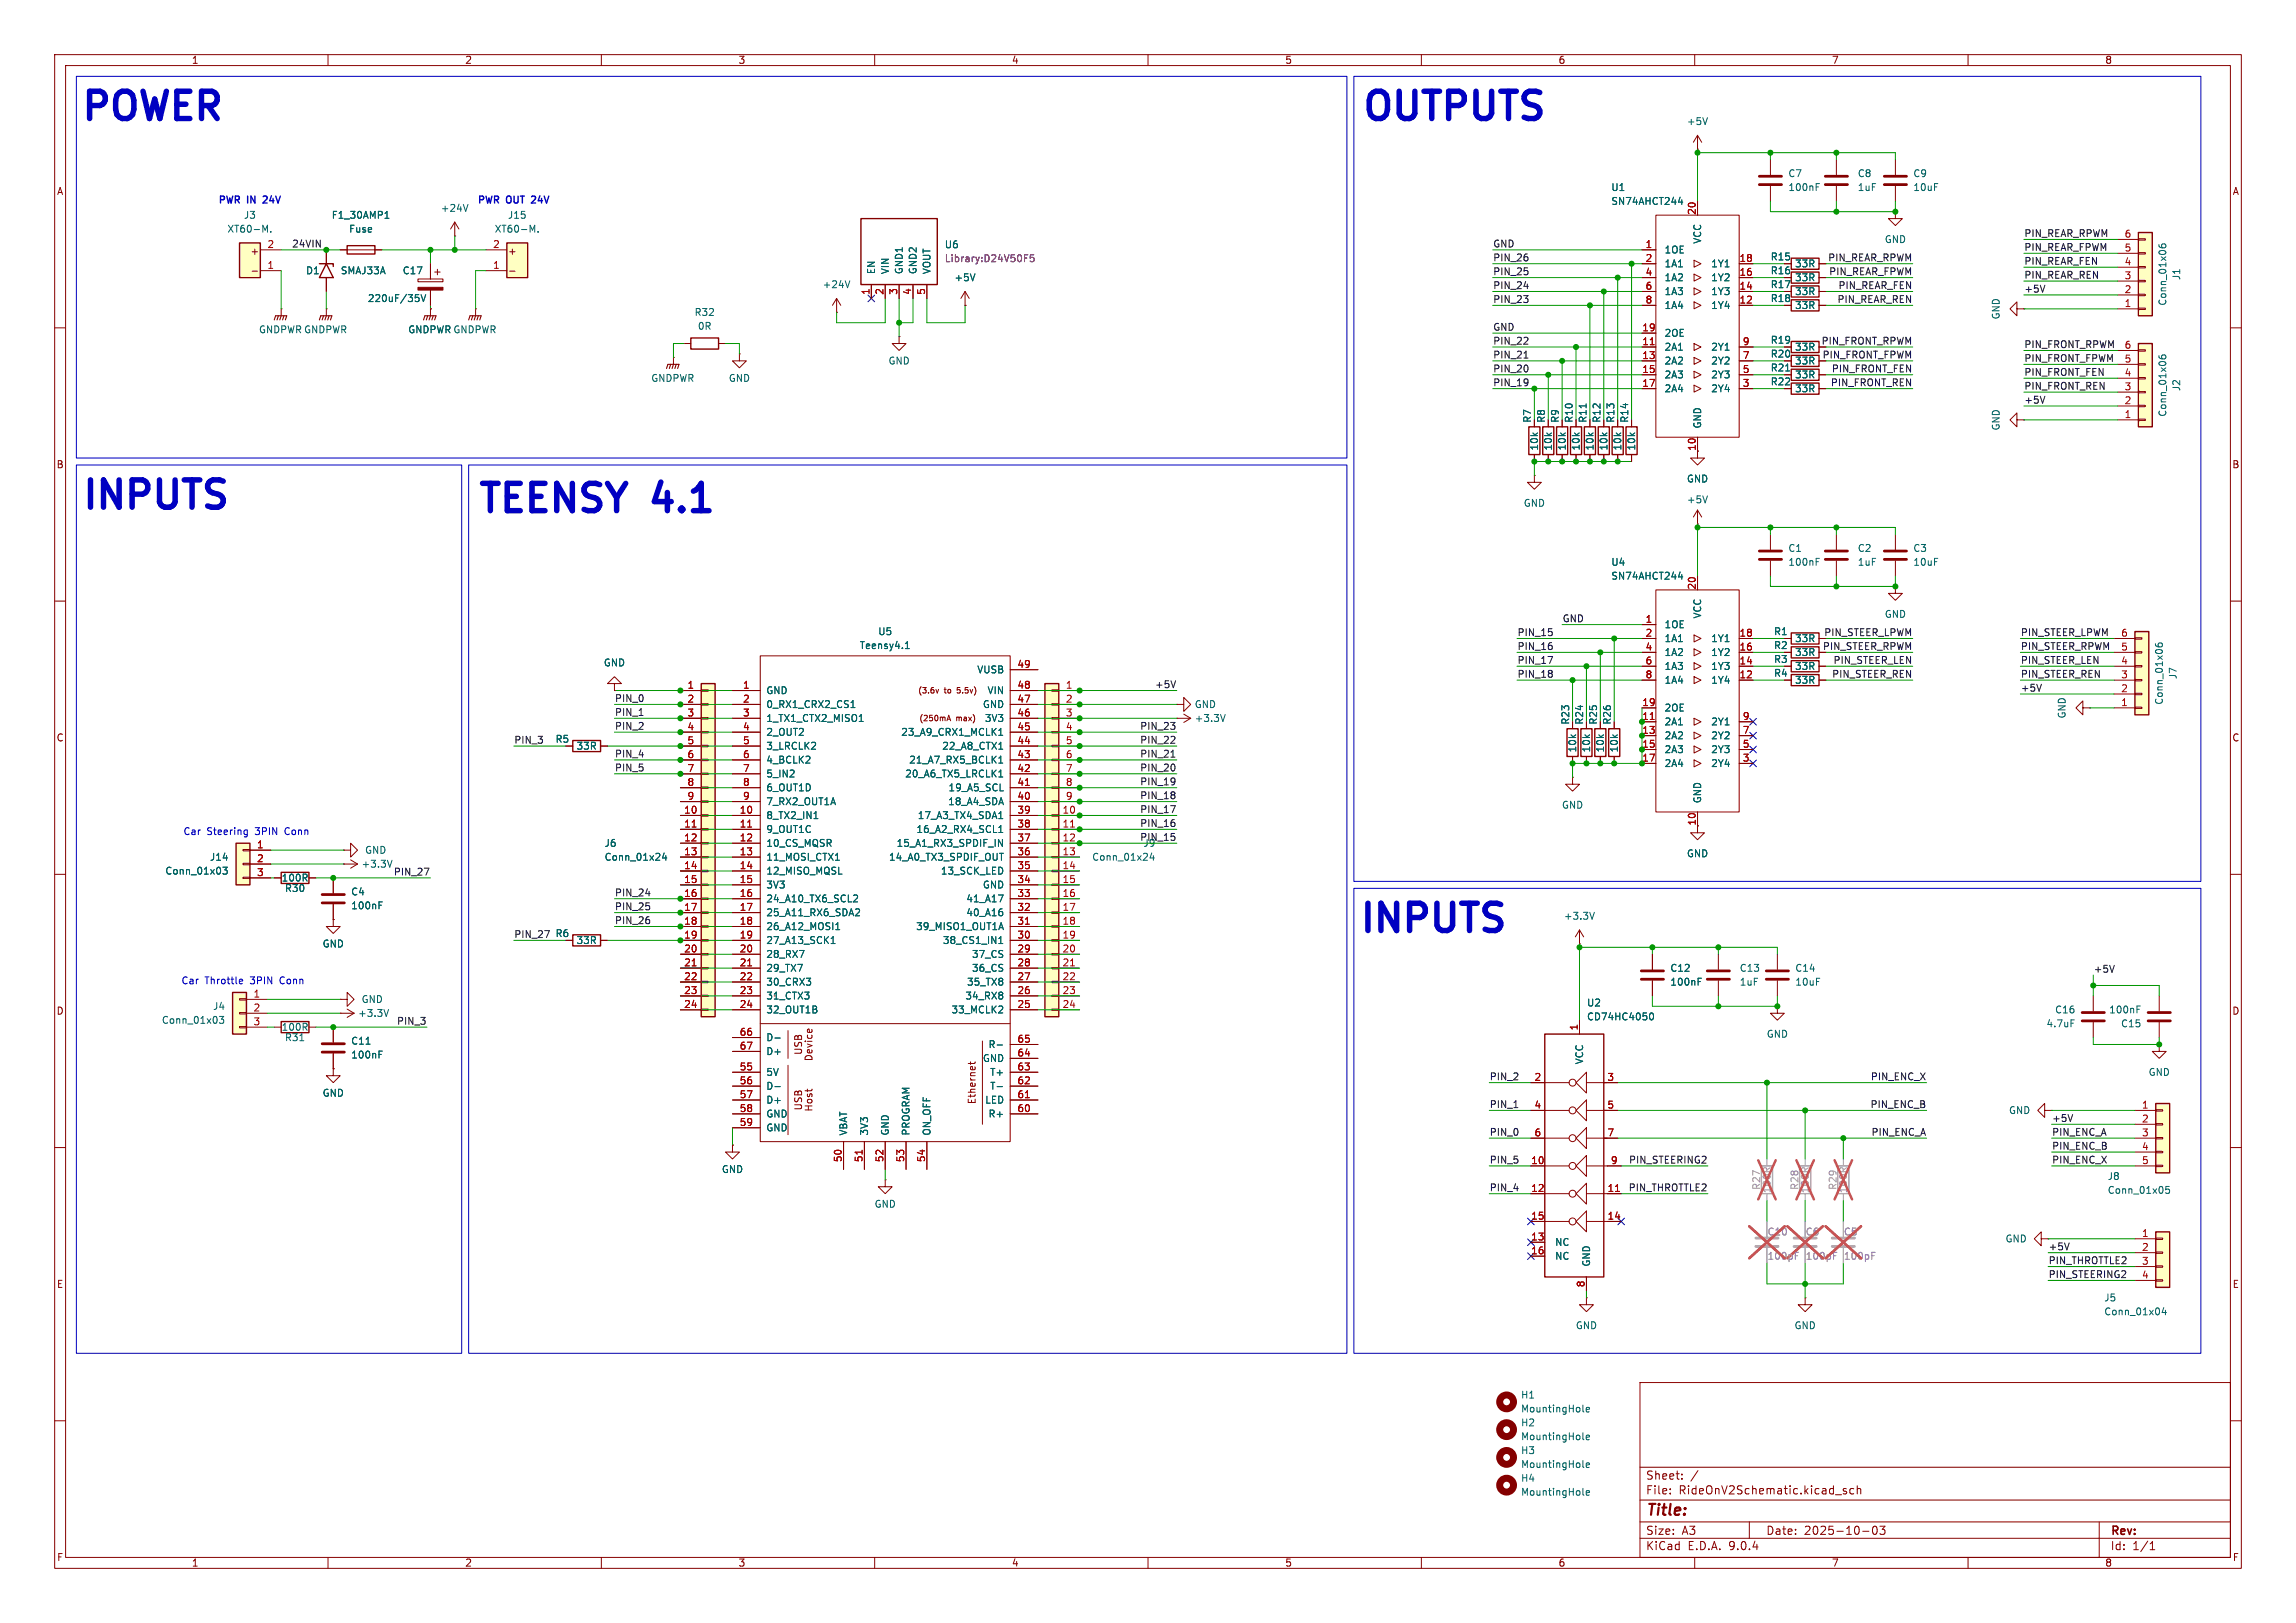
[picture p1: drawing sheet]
<svg xmlns="http://www.w3.org/2000/svg" width="420mm" height="297mm" viewBox="0 0 420 297" stroke-linecap="round" stroke-linejoin="round" font-family="sans-serif">
<defs><g id="words">
<g font-size="7" fill="#0000c2">
<text x="14.2" y="23.4">POWER</text>
<text x="248.5" y="23.4">OUTPUTS</text>
<text x="14.4" y="94.6">INPUTS</text>
<text x="86.8" y="95.2">TEENSY</text>
<text x="119.7" y="95.2">4.1</text>
<text x="248" y="172">INPUTS</text>
</g>
<text font-size="2.8" fill="#840000" x="301" y="277.9">Title:</text>
<g font-size="2.1" fill="#840000">
<text x="301" y="273.7">File:</text>
<text x="301" y="271">Sheet:</text>
<text x="307.1" y="273.7">RideOnV2Schematic.kicad_sch</text>
<text x="301" y="281.1">Size:</text>
<text x="307.6" y="281.1">A3</text>
<text x="323" y="281.1">Date:</text>
<text x="330" y="281.1">2025-10-03</text>
<text x="386" y="281.3">Rev:</text>
<text x="301" y="283.9">KiCad</text>
<text x="308.7" y="283.9">E.D.A.</text>
<text x="316.3" y="283.9">9.0.4</text>
<text x="386" y="283.9">Id:</text>
<text x="390.1" y="283.9">1/1</text>
</g>
<g font-size="1.8" fill="#840000">
<text x="35" y="11.9">1</text>
<text x="85" y="11.9">2</text>
<text x="135" y="11.9">3</text>
<text x="185" y="11.9">4</text>
<text x="235" y="11.9">5</text>
<text x="285" y="11.9">6</text>
<text x="335" y="11.9">7</text>
<text x="385" y="11.9">8</text>
<text x="10.3" y="35.9">A</text>
<text x="408.3" y="35.9">A</text>
<text x="45.7" y="46.8">+</text>
<text x="92.8" y="46.8">+</text>
<text x="333.1" y="63.2">PIN_FRONT_RPWM</text>
<text x="310.3" y="82.6" transform="rotate(-90 310.3 82.6)">10</text>
<text x="10.3" y="85.9">B</text>
<text x="408.2" y="85.9">B</text>
<text x="10.3" y="135.9">C</text>
<text x="408.2" y="135.9">C</text>
<text x="10.3" y="185.9">D</text>
<text x="408.2" y="185.9">D</text>
<text x="146.9" y="193.1" transform="rotate(-90 146.9 193.1)">USB</text>
<text x="148.8" y="194.3" transform="rotate(-90 148.8 194.3)">Device</text>
<text x="146.9" y="203.3" transform="rotate(-90 146.9 203.3)">USB</text>
<text x="148.8" y="203.5" transform="rotate(-90 148.8 203.5)">Host</text>
<text x="178.7" y="202.2" transform="rotate(-90 178.7 202.2)">Ethernet</text>
<text x="10.3" y="235.9">E</text>
<text x="408.3" y="235.9">E</text>
<text x="10.3" y="285.9">F</text>
<text x="35" y="286.9">1</text>
<text x="85" y="286.9">2</text>
<text x="135" y="286.9">3</text>
<text x="185" y="286.9">4</text>
<text x="235" y="286.9">5</text>
<text x="285" y="286.9">6</text>
<text x="335" y="286.9">7</text>
<text x="385" y="286.9">8</text>
<text x="408.3" y="285.9">F</text>
</g>
<g font-size="1.8" fill="#006464">
<text x="308.5" y="23.1">+5V</text>
<text x="294.6" y="35.2">U1</text>
<text x="327" y="32.6">C7</text>
<text x="327" y="35.2">100nF</text>
<text x="339.7" y="32.6">C8</text>
<text x="339.7" y="35.2">1uF</text>
<text x="349.9" y="32.6">C9</text>
<text x="349.9" y="35.2">10uF</text>
<text x="44.5" y="40.2">J3</text>
<text x="60.6" y="40.2">F1_30AMP1</text>
<text x="80.5" y="39">+24V</text>
<text x="92.8" y="40.2">J15</text>
<text x="294.6" y="37.7">SN74AHCT244</text>
<text x="41.5" y="42.8">XT60-M.</text>
<text x="63.8" y="42.8">Fuse</text>
<text x="90.4" y="42.8">XT60-M.</text>
<text x="172.7" y="45.6">U6</text>
<text x="304.4" y="46.6">1OE</text>
<text x="311.4" y="44.7" transform="rotate(-90 311.4 44.7)">VCC</text>
<text x="323.8" y="47.9">R15</text>
<text x="344.7" y="44.7">GND</text>
<text x="55.9" y="50.4">D1</text>
<text x="62.2" y="50.4">SMAJ33A</text>
<text x="73.6" y="50.4">C17</text>
<text x="150.4" y="52.9">+24V</text>
<text x="160.2" y="50.3" transform="rotate(-90 160.2 50.3)">EN</text>
<text x="162.8" y="50.3" transform="rotate(-90 162.8 50.3)">VIN</text>
<text x="165.3" y="50.3" transform="rotate(-90 165.3 50.3)">GND1</text>
<text x="167.9" y="50.3" transform="rotate(-90 167.9 50.3)">GND2</text>
<text x="170.4" y="50.3" transform="rotate(-90 170.4 50.3)">VOUT</text>
<text x="174.5" y="51.7">+5V</text>
<text x="304.4" y="49.1">1A1</text>
<text x="304.4" y="51.7">1A2</text>
<text x="312.9" y="49.1">1Y1</text>
<text x="312.9" y="51.7">1Y2</text>
<text x="323.8" y="52.9">R17</text>
<text x="323.8" y="50.4">R16</text>
<text x="328.3" y="51.7">33R</text>
<text x="328.3" y="49.1">33R</text>
<text x="399" y="51.4" transform="rotate(-90 399 51.4)">J1</text>
<text x="67.2" y="55.5">220uF/35V</text>
<text x="127" y="58">R32</text>
<text x="304.4" y="54.2">1A3</text>
<text x="304.4" y="56.7">1A4</text>
<text x="312.9" y="54.2">1Y3</text>
<text x="312.9" y="56.7">1Y4</text>
<text x="323.8" y="55.5">R18</text>
<text x="328.3" y="54.2">33R</text>
<text x="328.3" y="56.7">33R</text>
<text x="366" y="58.6" transform="rotate(-90 366 58.6)">GND</text>
<text x="396.5" y="56" transform="rotate(-90 396.5 56)">Conn_01x06</text>
<text x="47.3" y="61.2">GNDPWRGNDPWR</text>
<text x="74.6" y="61.2">GNDPWRGNDPWR</text>
<text x="74.6" y="61.2">GNDPWR</text>
<text x="127.6" y="60.6">0R</text>
<text x="304.4" y="61.8">2OE</text>
<text x="304.4" y="64.4">2A1</text>
<text x="312.9" y="64.4">2Y1</text>
<text x="323.8" y="65.6">R20</text>
<text x="323.8" y="63.1">R19</text>
<text x="328.3" y="64.4">33R</text>
<text x="119" y="70.1">GNDPWR</text>
<text x="133.2" y="70.1">GND</text>
<text x="162.4" y="66.9">GND</text>
<text x="304.4" y="66.9">2A2</text>
<text x="304.4" y="69.4">2A3</text>
<text x="304.4" y="72">2A4</text>
<text x="312.9" y="66.9">2Y2</text>
<text x="312.9" y="69.4">2Y3</text>
<text x="312.9" y="72">2Y4</text>
<text x="323.8" y="68.2">R21</text>
<text x="323.8" y="70.7">R22</text>
<text x="328.3" y="66.9">33R</text>
<text x="328.3" y="69.4">33R</text>
<text x="328.3" y="72">33R</text>
<text x="399" y="71.7" transform="rotate(-90 399 71.7)">J2</text>
<text x="280.3" y="77.5" transform="rotate(-90 280.3 77.5)">R7</text>
<text x="282.8" y="77.5" transform="rotate(-90 282.8 77.5)">R8</text>
<text x="285.3" y="77.5" transform="rotate(-90 285.3 77.5)">R9</text>
<text x="287.9" y="77.5" transform="rotate(-90 287.9 77.5)">R10</text>
<text x="290.4" y="77.5" transform="rotate(-90 290.4 77.5)">R11</text>
<text x="293" y="77.5" transform="rotate(-90 293 77.5)">R12</text>
<text x="295.5" y="77.5" transform="rotate(-90 295.5 77.5)">R13</text>
<text x="298" y="77.5" transform="rotate(-90 298 77.5)">R14</text>
<text x="396.5" y="76.4" transform="rotate(-90 396.5 76.4)">Conn_01x06</text>
<text x="281.5" y="82.5" transform="rotate(-90 281.5 82.5)">10k</text>
<text x="284.1" y="82.5" transform="rotate(-90 284.1 82.5)">10k</text>
<text x="286.6" y="82.5" transform="rotate(-90 286.6 82.5)">10k</text>
<text x="289.2" y="82.5" transform="rotate(-90 289.2 82.5)">10k</text>
<text x="291.7" y="82.5" transform="rotate(-90 291.7 82.5)">10k</text>
<text x="294.2" y="82.5" transform="rotate(-90 294.2 82.5)">10k</text>
<text x="296.8" y="82.5" transform="rotate(-90 296.8 82.5)">10k</text>
<text x="299.3" y="82.5" transform="rotate(-90 299.3 82.5)">10k</text>
<text x="311.4" y="78.5" transform="rotate(-90 311.4 78.5)">GND</text>
<text x="366" y="78.9" transform="rotate(-90 366 78.9)">GND</text>
<text x="308.5" y="88.5">GND</text>
<text x="278.6" y="92.9">GND</text>
<text x="308.5" y="92.3">+5V</text>
<text x="327" y="101.2">C1</text>
<text x="339.7" y="101.2">C2</text>
<text x="349.9" y="101.2">C3</text>
<text x="294.6" y="103.7">U4</text>
<text x="294.6" y="106.3">SN74AHCT244</text>
<text x="327" y="103.7">100nF</text>
<text x="339.7" y="103.7">1uF</text>
<text x="349.9" y="103.7">10uF</text>
<text x="311.4" y="113.3" transform="rotate(-90 311.4 113.3)">VCC</text>
<text x="344.7" y="113.3">GND</text>
<text x="157.2" y="119">Teensy4.1</text>
<text x="160.6" y="116.4">U5</text>
<text x="304.4" y="115.2">1OE</text>
<text x="304.4" y="117.7">1A1</text>
<text x="312.9" y="117.7">1Y1</text>
<text x="324.4" y="116.4">R1</text>
<text x="324.4" y="119">R2</text>
<text x="328.3" y="117.7">33R</text>
<text x="110.4" y="122.1">GND</text>
<text x="178.7" y="123.4">VUSB</text>
<text x="304.4" y="120.2">1A2</text>
<text x="304.4" y="122.8">1A3</text>
<text x="304.4" y="125.3">1A4</text>
<text x="312.9" y="120.2">1Y2</text>
<text x="312.9" y="122.8">1Y3</text>
<text x="312.9" y="125.3">1Y4</text>
<text x="324.4" y="124.1">R4</text>
<text x="324.4" y="121.5">R3</text>
<text x="328.3" y="125.3">33R</text>
<text x="328.3" y="122.8">33R</text>
<text x="328.3" y="120.2">33R</text>
<text x="398.4" y="124.4" transform="rotate(-90 398.4 124.4)">J7</text>
<text x="140.1" y="127.2">GND</text>
<text x="140.1" y="129.8">0_RX1_CRX2_CS1</text>
<text x="179.7" y="129.8">GND</text>
<text x="180.5" y="127.2">VIN</text>
<text x="218.4" y="129.8">GND</text>
<text x="304.4" y="130.4">2OE</text>
<text x="378.1" y="131.6" transform="rotate(-90 378.1 131.6)">GND</text>
<text x="395.8" y="129.1" transform="rotate(-90 395.8 129.1)">Conn_01x06</text>
<text x="101.5" y="136.1">R5</text>
<text x="105.4" y="137.4">33R</text>
<text x="140.1" y="137.4">3_LRCLK2</text>
<text x="140.1" y="132.3">1_TX1_CTX2_MISO1</text>
<text x="140.1" y="134.8">2_OUT2</text>
<text x="164.8" y="134.8">23_A9_CRX1_MCLK1</text>
<text x="172.3" y="137.4">22_A8_CTX1</text>
<text x="180.1" y="132.3">3V3</text>
<text x="218.4" y="132.3">+3.3V</text>
<text x="287.2" y="132.7" transform="rotate(-90 287.2 132.7)">R23</text>
<text x="288.5" y="137.8" transform="rotate(-90 288.5 137.8)">10k</text>
<text x="289.8" y="132.7" transform="rotate(-90 289.8 132.7)">R24</text>
<text x="291.1" y="137.8" transform="rotate(-90 291.1 137.8)">10k</text>
<text x="292.3" y="132.7" transform="rotate(-90 292.3 132.7)">R25</text>
<text x="293.6" y="137.8" transform="rotate(-90 293.6 137.8)">10k</text>
<text x="294.9" y="132.7" transform="rotate(-90 294.9 132.7)">R26</text>
<text x="296.1" y="137.8" transform="rotate(-90 296.1 137.8)">10k</text>
<text x="304.4" y="132.9">2A1</text>
<text x="304.4" y="135.5">2A2</text>
<text x="312.9" y="132.9">2Y1</text>
<text x="312.9" y="135.5">2Y2</text>
<text x="140.1" y="139.9">4_BCLK2</text>
<text x="140.1" y="142.5">5_IN2</text>
<text x="165.5" y="142.5">20_A6_TX5_LRCLK1</text>
<text x="166.2" y="139.9">21_A7_RX5_BCLK1</text>
<text x="304.4" y="138">2A3</text>
<text x="304.4" y="140.6">2A4</text>
<text x="312.9" y="138">2Y3</text>
<text x="312.9" y="140.6">2Y4</text>
<text x="140.1" y="145">6_OUT1D</text>
<text x="140.1" y="147.5">7_RX2_OUT1A</text>
<text x="173.3" y="147.5">18_A4_SDA</text>
<text x="173.4" y="145">19_A5_SCL</text>
<text x="285.6" y="148.2">GND</text>
<text x="311.4" y="147.1" transform="rotate(-90 311.4 147.1)">GND</text>
<text x="110.5" y="155.2">J6</text>
<text x="140.1" y="150.1">8_TX2_IN1</text>
<text x="140.1" y="152.6">9_OUT1C</text>
<text x="140.1" y="155.2">10_CS_MQSR</text>
<text x="163.9" y="155.2">15_A1_RX3_SPDIF_IN</text>
<text x="167.5" y="152.6">16_A2_RX4_SCL1</text>
<text x="167.8" y="150.1">17_A3_TX4_SDA1</text>
<text x="209.1" y="155.2">J9</text>
<text x="30.1" y="160.2">Conn_01x03</text>
<text x="38.3" y="157.7">J14</text>
<text x="51.4" y="161.5">100R</text>
<text x="66" y="159">+3.3V</text>
<text x="66.7" y="156.4">GND</text>
<text x="110.5" y="157.7">Conn_01x24</text>
<text x="140.1" y="157.7">11_MOSI_CTX1</text>
<text x="140.1" y="160.2">12_MISO_MQSL</text>
<text x="162.5" y="157.7">14_A0_TX3_SPDIF_OUT</text>
<text x="172" y="160.2">13_SCK_LED</text>
<text x="199.7" y="157.7">Conn_01x24</text>
<text x="308.5" y="157.1">GND</text>
<text x="52" y="163.4">R30</text>
<text x="64.1" y="164.1">C4</text>
<text x="64.1" y="166.6">100nF</text>
<text x="140.1" y="162.8">3V3</text>
<text x="140.1" y="165.3">24_A10_TX6_SCL2</text>
<text x="140.1" y="167.9">25_A11_RX6_SDA2</text>
<text x="176.7" y="165.3">41_A17</text>
<text x="176.7" y="167.9">40_A16</text>
<text x="179.7" y="162.8">GND</text>
<text x="58.9" y="173.6">GND</text>
<text x="101.5" y="171.7">R6</text>
<text x="105.4" y="172.9">33R</text>
<text x="140.1" y="170.4">26_A12_MOSI1</text>
<text x="140.1" y="172.9">27_A13_SCK1</text>
<text x="167.5" y="170.4">39_MISO1_OUT1A</text>
<text x="172.4" y="172.9">38_CS1_IN1</text>
<text x="286" y="168.5">+3.3V</text>
<text x="140.1" y="175.5">28_RX7</text>
<text x="140.1" y="178">29_TX7</text>
<text x="177.7" y="175.5">37_CS</text>
<text x="177.7" y="178">36_CS</text>
<text x="305.4" y="178">C12</text>
<text x="318.1" y="178">C13</text>
<text x="328.3" y="178">C14</text>
<text x="38.9" y="185">J4</text>
<text x="66" y="183.7">GND</text>
<text x="140.1" y="180.6">30_CRX3</text>
<text x="140.1" y="183.1">31_CTX3</text>
<text x="140.1" y="185.6">32_OUT1B</text>
<text x="174" y="185.6">33_MCLK2</text>
<text x="176.5" y="183.1">34_RX8</text>
<text x="176.8" y="180.6">35_TX8</text>
<text x="290.2" y="184.4">U2</text>
<text x="305.4" y="180.6">100nF</text>
<text x="318.1" y="180.6">1uF</text>
<text x="328.3" y="180.6">10uF</text>
<text x="375.8" y="185.6">C16</text>
<text x="385.7" y="185.6">100nF</text>
<text x="29.5" y="187.6">Conn_01x03</text>
<text x="51.4" y="188.8">100R</text>
<text x="52" y="190.7">R31</text>
<text x="64.1" y="191.4">C11</text>
<text x="65.4" y="186.3">+3.3V</text>
<text x="140.1" y="190.7">D-</text>
<text x="180.7" y="192">R-</text>
<text x="290.2" y="186.9">CD74HC4050</text>
<text x="323.1" y="190.1">GND</text>
<text x="374.3" y="188.2">4.7uF</text>
<text x="387.9" y="188.2">C15</text>
<text x="64.1" y="193.9">100nF</text>
<text x="140.1" y="193.3">D+</text>
<text x="140.1" y="197.1">5V</text>
<text x="179.7" y="194.5">GND</text>
<text x="181" y="197.1">T+</text>
<text x="289.8" y="194.9" transform="rotate(-90 289.8 194.9)">VCC</text>
<text x="392.9" y="197.1">GND</text>
<text x="58.9" y="200.9">GND</text>
<text x="140.1" y="199.6">D-</text>
<text x="140.1" y="202.2">D+</text>
<text x="180.1" y="202.2">LED</text>
<text x="181" y="199.6">T-</text>
<text x="140.1" y="204.7">GND</text>
<text x="140.1" y="207.2">GND</text>
<text x="155.2" y="207.9" transform="rotate(-90 155.2 207.9)">VBAT</text>
<text x="159" y="207.9" transform="rotate(-90 159 207.9)">3V3</text>
<text x="162.8" y="207.9" transform="rotate(-90 162.8 207.9)">GND</text>
<text x="166.6" y="207.9" transform="rotate(-90 166.6 207.9)">PROGRAM</text>
<text x="170.4" y="207.9" transform="rotate(-90 170.4 207.9)">ON_OFF</text>
<text x="180.7" y="204.7">R+</text>
<text x="367.4" y="204.1">GND</text>
<text x="131.9" y="214.9">GND</text>
<text x="159.9" y="221.2">GND</text>
<text x="385.5" y="216.1">J8</text>
<text x="385.5" y="218.7">Conn_01x05</text>
<text x="366.8" y="227.6">GND</text>
<text x="284.4" y="228.2">NC</text>
<text x="284.4" y="230.7">NC</text>
<text x="291.1" y="231.9" transform="rotate(-90 291.1 231.9)">GND</text>
<text x="384.8" y="238.4">J5</text>
<text x="288.2" y="243.4">GND</text>
<text x="328.2" y="243.4">GND</text>
<text x="384.8" y="240.9">Conn_01x04</text>
<text x="278.1" y="256.1">H1</text>
<text x="278.1" y="261.2">H2</text>
<text x="278.1" y="263.8">MountingHole</text>
<text x="278.1" y="258.7">MountingHole</text>
<text x="278.1" y="266.3">H3</text>
<text x="278.1" y="268.8">MountingHole</text>
<text x="278.1" y="271.4">H4</text>
<text x="278.1" y="273.9">MountingHole</text>
</g>
<g font-size="1.8" fill="#0000c2">
<text x="39.8" y="37.6">PWR</text>
<text x="45.2" y="37.6">IN</text>
<text x="48.7" y="37.6">24V</text>
<text x="87.2" y="37.6">PWR</text>
<text x="92.7" y="37.6">OUT</text>
<text x="97.8" y="37.6">24V</text>
<text x="33.5" y="153">Car</text>
<text x="37.8" y="153">Steering</text>
<text x="46.8" y="153">3PIN</text>
<text x="52.4" y="153">Conn</text>
<text x="33.1" y="180.3">Car</text>
<text x="37.5" y="180.3">Throttle</text>
<text x="45.9" y="180.3">3PIN</text>
<text x="51.5" y="180.3">Conn</text>
</g>
<g font-size="1.8" fill="#a90000">
<text x="310.3" y="39.4" transform="rotate(-90 310.3 39.4)">20</text>
<text x="48.8" y="45.5">2</text>
<text x="90.1" y="45.5">2</text>
<text x="300.9" y="45.5">1</text>
<text x="388.5" y="46.1">5</text>
<text x="388.5" y="43.6">6</text>
<text x="48.8" y="49.3">1</text>
<text x="90.1" y="49.3">1</text>
<text x="300.9" y="48">2</text>
<text x="300.9" y="50.5">4</text>
<text x="300.9" y="53.1">6</text>
<text x="318.1" y="48">18</text>
<text x="318.1" y="50.5">16</text>
<text x="318.1" y="53.1">14</text>
<text x="388.5" y="53.7">2</text>
<text x="388.5" y="51.2">3</text>
<text x="388.5" y="48.6">4</text>
<text x="159.1" y="54" transform="rotate(-90 159.1 54)">1</text>
<text x="161.7" y="54" transform="rotate(-90 161.7 54)">2</text>
<text x="164.2" y="54" transform="rotate(-90 164.2 54)">3</text>
<text x="166.8" y="54" transform="rotate(-90 166.8 54)">4</text>
<text x="169.3" y="54" transform="rotate(-90 169.3 54)">5</text>
<text x="300.9" y="55.6">8</text>
<text x="318.1" y="55.6">12</text>
<text x="388.5" y="56.3">1</text>
<text x="300.3" y="60.7">19</text>
<text x="300.3" y="63.2">11</text>
<text x="300.3" y="65.8">13</text>
<text x="318.7" y="63.2">9</text>
<text x="318.7" y="65.8">7</text>
<text x="388.5" y="63.9">6</text>
<text x="300.3" y="68.3">15</text>
<text x="300.3" y="70.9">17</text>
<text x="318.7" y="68.3">5</text>
<text x="318.7" y="70.9">3</text>
<text x="388.5" y="71.5">3</text>
<text x="388.5" y="69">4</text>
<text x="388.5" y="66.4">5</text>
<text x="388.5" y="76.6">1</text>
<text x="388.5" y="74">2</text>
<text x="310.3" y="108" transform="rotate(-90 310.3 108)">20</text>
<text x="300.9" y="114">1</text>
<text x="300.9" y="116.6">2</text>
<text x="300.9" y="119.1">4</text>
<text x="318.1" y="116.6">18</text>
<text x="318.1" y="119.1">16</text>
<text x="387.9" y="119.1">5</text>
<text x="387.9" y="116.6">6</text>
<text x="186" y="122.3">49</text>
<text x="300.9" y="121.7">6</text>
<text x="300.9" y="124.2">8</text>
<text x="318.1" y="121.7">14</text>
<text x="318.1" y="124.2">12</text>
<text x="387.9" y="124.2">3</text>
<text x="387.9" y="121.7">4</text>
<text x="125.7" y="126.1">1</text>
<text x="125.7" y="128.7">2</text>
<text x="125.7" y="131.2">3</text>
<text x="135.8" y="126.1">1</text>
<text x="135.8" y="128.7">2</text>
<text x="135.8" y="131.2">3</text>
<text x="186" y="126.1">48</text>
<text x="186" y="128.7">47</text>
<text x="186" y="131.2">46</text>
<text x="194.9" y="126.1">1</text>
<text x="194.9" y="128.7">2</text>
<text x="194.9" y="131.2">3</text>
<text x="300.3" y="129.3">19</text>
<text x="300.3" y="131.8">11</text>
<text x="318.7" y="131.8">9</text>
<text x="387.9" y="129.3">1</text>
<text x="387.9" y="126.7">2</text>
<text x="125.7" y="133.7">4</text>
<text x="125.7" y="136.3">5</text>
<text x="135.8" y="136.3">5</text>
<text x="135.8" y="133.7">4</text>
<text x="186" y="133.7">45</text>
<text x="186" y="136.3">44</text>
<text x="194.9" y="133.7">4</text>
<text x="194.9" y="136.3">5</text>
<text x="300.3" y="134.4">13</text>
<text x="300.3" y="136.9">15</text>
<text x="318.7" y="134.4">7</text>
<text x="318.7" y="136.9">5</text>
<text x="125.7" y="138.8">6</text>
<text x="125.7" y="141.4">7</text>
<text x="125.7" y="143.9">8</text>
<text x="135.8" y="138.8">6</text>
<text x="135.8" y="141.4">7</text>
<text x="135.8" y="143.9">8</text>
<text x="186" y="138.8">43</text>
<text x="186" y="141.4">42</text>
<text x="186" y="143.9">41</text>
<text x="194.9" y="138.8">6</text>
<text x="194.9" y="141.4">7</text>
<text x="194.9" y="143.9">8</text>
<text x="300.3" y="139.4">17</text>
<text x="318.7" y="139.4">3</text>
<text x="125.1" y="149">10</text>
<text x="125.7" y="146.4">9</text>
<text x="135.2" y="149">10</text>
<text x="135.8" y="146.4">9</text>
<text x="186" y="146.4">40</text>
<text x="186" y="149">39</text>
<text x="194.3" y="149">10</text>
<text x="194.9" y="146.4">9</text>
<text x="46.9" y="155.3">1</text>
<text x="125.1" y="151.5">11</text>
<text x="125.1" y="154.1">12</text>
<text x="135.2" y="151.5">11</text>
<text x="135.2" y="154.1">12</text>
<text x="186" y="151.5">38</text>
<text x="186" y="154.1">37</text>
<text x="194.3" y="151.5">11</text>
<text x="194.3" y="154.1">12</text>
<text x="310.3" y="151.2" transform="rotate(-90 310.3 151.2)">10</text>
<text x="46.9" y="157.9">2</text>
<text x="46.9" y="160.4">3</text>
<text x="125.1" y="156.6">13</text>
<text x="125.1" y="159.1">14</text>
<text x="125.1" y="161.7">15</text>
<text x="135.2" y="156.6">13</text>
<text x="135.2" y="159.1">14</text>
<text x="135.2" y="161.7">15</text>
<text x="186" y="156.6">36</text>
<text x="186" y="159.1">35</text>
<text x="186" y="161.7">34</text>
<text x="194.3" y="156.6">13</text>
<text x="194.3" y="159.1">14</text>
<text x="194.3" y="161.7">15</text>
<text x="125.1" y="164.2">16</text>
<text x="125.1" y="166.8">17</text>
<text x="135.2" y="164.2">16</text>
<text x="135.2" y="166.8">17</text>
<text x="186" y="164.2">33</text>
<text x="186" y="166.8">32</text>
<text x="194.3" y="164.2">16</text>
<text x="194.3" y="166.8">17</text>
<text x="125.1" y="169.3">18</text>
<text x="125.1" y="171.8">19</text>
<text x="135.2" y="169.3">18</text>
<text x="135.2" y="171.8">19</text>
<text x="186" y="169.3">31</text>
<text x="186" y="171.8">30</text>
<text x="194.3" y="169.3">18</text>
<text x="194.3" y="171.8">19</text>
<text x="125.1" y="174.4">20</text>
<text x="125.1" y="176.9">21</text>
<text x="125.1" y="179.5">22</text>
<text x="135.2" y="174.4">20</text>
<text x="135.2" y="176.9">21</text>
<text x="135.2" y="179.5">22</text>
<text x="186" y="174.4">29</text>
<text x="186" y="176.9">28</text>
<text x="186" y="179.5">27</text>
<text x="194.3" y="174.4">20</text>
<text x="194.3" y="176.9">21</text>
<text x="194.3" y="179.5">22</text>
<text x="46.3" y="182.6">1</text>
<text x="46.3" y="185.2">2</text>
<text x="125.1" y="182">23</text>
<text x="125.1" y="184.5">24</text>
<text x="135.2" y="182">23</text>
<text x="135.2" y="184.5">24</text>
<text x="186" y="182">26</text>
<text x="186" y="184.5">25</text>
<text x="194.3" y="182">23</text>
<text x="194.3" y="184.5">24</text>
<text x="46.3" y="187.7">3</text>
<text x="135.2" y="189.6">66</text>
<text x="186" y="190.9">65</text>
<text x="288.7" y="188.7" transform="rotate(-90 288.7 188.7)">1</text>
<text x="135.2" y="192.2">67</text>
<text x="135.2" y="196">55</text>
<text x="186" y="193.4">64</text>
<text x="186" y="196">63</text>
<text x="280.6" y="197.9">2</text>
<text x="293.9" y="197.9">3</text>
<text x="135.2" y="198.5">56</text>
<text x="135.2" y="201">57</text>
<text x="135.2" y="203.6">58</text>
<text x="186" y="198.5">62</text>
<text x="186" y="201">61</text>
<text x="186" y="203.6">60</text>
<text x="280.6" y="202.9">4</text>
<text x="293.9" y="202.9">5</text>
<text x="391.7" y="202.9">1</text>
<text x="135.2" y="206.1">59</text>
<text x="280.6" y="208">6</text>
<text x="293.9" y="208">7</text>
<text x="391.7" y="205.5">2</text>
<text x="391.7" y="208">3</text>
<text x="154.1" y="212.8" transform="rotate(-90 154.1 212.8)">50</text>
<text x="157.9" y="212.8" transform="rotate(-90 157.9 212.8)">51</text>
<text x="161.7" y="212.8" transform="rotate(-90 161.7 212.8)">52</text>
<text x="165.5" y="212.8" transform="rotate(-90 165.5 212.8)">53</text>
<text x="169.3" y="212.8" transform="rotate(-90 169.3 212.8)">54</text>
<text x="280" y="213.1">10</text>
<text x="294.6" y="213.1">9</text>
<text x="391.7" y="210.6">4</text>
<text x="391.7" y="213.1">5</text>
<text x="280" y="218.2">12</text>
<text x="294" y="218.2">11</text>
<text x="280" y="223.3">15</text>
<text x="280" y="227.1">13</text>
<text x="294" y="223.3">14</text>
<text x="391.7" y="226.4">1</text>
<text x="280" y="229.6">16</text>
<text x="391.7" y="229">2</text>
<text x="391.7" y="231.5">3</text>
<text x="289.9" y="235.7" transform="rotate(-90 289.9 235.7)">8</text>
<text x="391.7" y="234.1">4</text>
</g>
<g font-size="1.8" fill="#0f0f0f">
<text x="53.3" y="45.4">24VIN</text>
<text x="273" y="45.4">GND</text>
<text x="273" y="47.9">PIN_26</text>
<text x="334.3" y="47.9">PIN_REAR_RPWM</text>
<text x="370.2" y="43.5">PIN_REAR_RPWM</text>
<text x="370.2" y="46">PIN_REAR_FPWM</text>
<text x="273" y="53">PIN_24</text>
<text x="273" y="50.5">PIN_25</text>
<text x="334.5" y="50.5">PIN_REAR_FPWM</text>
<text x="336.2" y="53">PIN_REAR_FEN</text>
<text x="370.2" y="48.5">PIN_REAR_FEN</text>
<text x="370.2" y="51.1">PIN_REAR_REN</text>
<text x="370.2" y="53.6">+5V</text>
<text x="273" y="55.5">PIN_23</text>
<text x="336" y="55.5">PIN_REAR_REN</text>
<text x="273" y="60.6">GND</text>
<text x="273" y="63.2">PIN_22</text>
<text x="273" y="65.7">PIN_21</text>
<text x="333.3" y="65.7">PIN_FRONT_FPWM</text>
<text x="370.2" y="63.8">PIN_FRONT_RPWM</text>
<text x="273" y="70.8">PIN_19</text>
<text x="273" y="68.2">PIN_20</text>
<text x="334.8" y="70.8">PIN_FRONT_REN</text>
<text x="335" y="68.2">PIN_FRONT_FEN</text>
<text x="370.2" y="68.9">PIN_FRONT_FEN</text>
<text x="370.2" y="71.4">PIN_FRONT_REN</text>
<text x="370.2" y="66.3">PIN_FRONT_FPWM</text>
<text x="370.2" y="73.9">+5V</text>
<text x="285.8" y="114">GND</text>
<text x="277.5" y="116.5">PIN_15</text>
<text x="277.5" y="119">PIN_16</text>
<text x="333.4" y="119">PIN_STEER_RPWM</text>
<text x="333.6" y="116.5">PIN_STEER_LPWM</text>
<text x="369.6" y="119">PIN_STEER_RPWM</text>
<text x="369.6" y="116.5">PIN_STEER_LPWM</text>
<text x="277.5" y="121.6">PIN_17</text>
<text x="277.5" y="124.1">PIN_18</text>
<text x="335" y="124.1">PIN_STEER_REN</text>
<text x="335.3" y="121.6">PIN_STEER_LEN</text>
<text x="369.6" y="121.6">PIN_STEER_LEN</text>
<text x="369.6" y="124.1">PIN_STEER_REN</text>
<text x="112.4" y="131.1">PIN_1</text>
<text x="112.4" y="128.6">PIN_0</text>
<text x="211.2" y="126">+5V</text>
<text x="369.6" y="126.7">+5V</text>
<text x="94" y="136.2">PIN_3</text>
<text x="112.4" y="133.6">PIN_2</text>
<text x="208.5" y="136.2">PIN_22</text>
<text x="208.5" y="133.6">PIN_23</text>
<text x="112.4" y="141.3">PIN_5</text>
<text x="112.4" y="138.7">PIN_4</text>
<text x="208.5" y="141.3">PIN_20</text>
<text x="208.5" y="138.7">PIN_21</text>
<text x="208.5" y="143.8">PIN_19</text>
<text x="208.5" y="148.9">PIN_17</text>
<text x="208.5" y="146.3">PIN_18</text>
<text x="208.5" y="151.4">PIN_16</text>
<text x="208.5" y="154">PIN_15</text>
<text x="71.9" y="160.3">PIN_27</text>
<text x="112.4" y="164.1">PIN_24</text>
<text x="112.4" y="166.7">PIN_25</text>
<text x="94" y="171.7">PIN_27</text>
<text x="112.4" y="169.2">PIN_26</text>
<text x="382.9" y="178.1">+5V</text>
<text x="72.5" y="187.6">PIN_3</text>
<text x="272.4" y="197.8">PIN_2</text>
<text x="342.1" y="197.8">PIN_ENC_X</text>
<text x="272.4" y="202.9">PIN_1</text>
<text x="342.1" y="202.9">PIN_ENC_B</text>
<text x="272.4" y="207.9">PIN_0</text>
<text x="342.2" y="207.9">PIN_ENC_A</text>
<text x="375.3" y="205.4">+5V</text>
<text x="375.3" y="207.9">PIN_ENC_A</text>
<text x="272.4" y="213">PIN_5</text>
<text x="297.9" y="213">PIN_STEERING2</text>
<text x="375.3" y="213">PIN_ENC_X</text>
<text x="375.3" y="210.5">PIN_ENC_B</text>
<text x="272.4" y="218.1">PIN_4</text>
<text x="297.8" y="218.1">PIN_THROTTLE2</text>
<text x="374.6" y="231.4">PIN_THROTTLE2</text>
<text x="374.6" y="228.9">+5V</text>
<text x="374.6" y="234">PIN_STEERING2</text>
</g>
<text font-size="1.8" fill="#840084" x="172.7" y="48.2">Library:D24V50F5</text>
<g font-size="1.8" fill="#989898">
<text x="322.2" y="217.8" transform="rotate(-90 322.2 217.8)">R27</text>
<text x="324.1" y="218.5" transform="rotate(-90 324.1 218.5)">100R</text>
<text x="329.2" y="217.8" transform="rotate(-90 329.2 217.8)">R28</text>
<text x="331.1" y="218.5" transform="rotate(-90 331.1 218.5)">100R</text>
<text x="336.1" y="217.8" transform="rotate(-90 336.1 217.8)">R29</text>
<text x="338" y="218.5" transform="rotate(-90 338 218.5)">100R</text>
<text x="323.2" y="226.3">C10</text>
<text x="330.2" y="226.3">C6</text>
<text x="337.2" y="226.3">C5</text>
<text x="323.2" y="230.7">100pF</text>
<text x="330.2" y="230.7">100pF</text>
<text x="337.2" y="230.7">100pF</text>
</g>
<g font-size="1.4" fill="#840000">
<text x="167.8" y="127.1">(3.6v</text>
<text x="172.7" y="127.1">to</text>
<text x="175.3" y="127.1">5.5v)</text>
<text x="168.1" y="132.2">(250mA</text>
<text x="174.9" y="132.2">max)</text>
</g>
</g></defs>
<g fill="none" stroke="#840000" stroke-width=".18">
<path d="M10 10h400v277h-400zM12 12h396v273h-396zM60 10v2M110 10v2M160 10v2M210 10v2M260 10v2M310 10v2M360 10v2M302.9 39.4h15.2v40.6h-15.2zM310.5 36.8v2.6M300.4 45.7h2.5"/>
<path d="M300.4 48.3h2.5M300.4 50.8h2.5M300.4 53.3h2.5M300.4 55.9h2.5M309.9 47.6l1.2 .7-1.2 .6zM309.9 50.2l1.2 .6-1.2 .6zM309.9 52.7l1.2 .6-1.2 .7zM309.9 55.2l1.2 .7-1.2 .6zM318.1 48.3h2.6M318.1 50.8h2.6M318.1 53.3h2.6M318.1 55.9h2.6"/>
<path d="M10 60h2M283.2 76.8v1.3M285.7 76.8v1.3M288.3 76.8v1.3M290.8 76.8v1.3M300.4 66h2.5M300.4 61h2.5M300.4 63.5h2.5M300.4 68.6h2.5M300.4 71.1h2.5M309.9 62.9l1.2 .6-1.2 .6zM309.9 65.4l1.2 .6-1.2 .7z"/>
<path d="M309.9 67.9l1.2 .7-1.2 .6zM309.9 70.5l1.2 .6-1.2 .7zM318.1 66h2.6M318.1 63.5h2.6M318.1 68.6h2.6M318.1 71.1h2.6M326.4 66h1.3M332.7 66h1.3M408 60h2M280.7 87v1.3h1.2l-1.2 1.2-1.3-1.2h1.3M280.7 87h.1M283.2 83.2v1.3"/>
<path d="M285.7 83.2v1.3M288.3 83.2v1.3M290.8 83.2v1.3M310.5 80v2.6M323.8 97.8v2.8M10 110h2M323.8 102.6v2.8M408 110h2M10 160h2M287.7 142.2v1.3h1.2l-1.2 1.3-1.3-1.3h1.3M287.7 142.2h.1M408 160h2"/>
<path d="M62.2 185.4h.1M62.2 185.4h2.6M63.5 184.7l1.3 .7M64.8 185.4l-1.3 .8M10 210h2M408 210h2M300 253h108v32h-108zM10 260h2M300 278.5h108M300 274.5h108M300 268.5h108M305.5 273.2v.2"/>
<path d="M305.5 272.5v.1M307.7 270.5v.2M307.7 269.8v.1M310.6 269.1l-1.3 1.9M320 278.5v3M337.7 272.5l-.3-.1-.2 .2v.2l.5 .2v.3h-.5M339.1 272.5l-.4-.1-.3 .3v.4l.1 .2h.6M339.7 272.5l.2-.1 .4 .1 .1 .9M339.7 271.9v1.5M342.7 279.4l.2-.1a.8 .8 0 0 1 .5 .7 .8 .8 0 0 1-.5 .8l-.2-.2-.2-.4zM343.9 279.3h.9l-.5 .6 .4 .1v.6l-.2 .2h-.4l-.2-.2M384 278.5v6.5"/>
<path d="M408 260h2M60 285v2M110 285v2M160 285v2M210 285v2M260 285v2M300 281.5h108M310 285v2M340.7 280.2h1.2M360 285v2M393.3 283.6h.9M393.3 282.5l.4-.4v1.5"/>
</g>
<path d="M307 37h.8M307.6 36.6v.8M290.1 73.9v.7M332.2 102.8h.4M332.2 102.2h.6M71.1 184.7l-.4 1.3" fill="none" stroke="#006464" stroke-width=".18"/>
<path d="M282.2 78.1h2v5.1h-2zM284.7 78.1h2.1v5.1h-2.1zM287.3 78.1h2v5.1h-2zM289.8 78.1h2v5.1h-2zM327.7 65h5v2.1h-5z" fill="none" stroke="#840000" stroke-width=".25"/>
<path d="M321.8 100.8h4.1M321.8 102.4h4.1" fill="none" stroke="#840000" stroke-width=".51"/>
<path d="M301.9 63.1h.7" fill="none" stroke="#a90000" stroke-width=".18"/>
<path d="M92.7 44.5h3.8v6.3h-3.8z" fill="#ffffc2"/>
<path d="M92.7 44.5h3.8v6.3h-3.8zM157.5 40h13.9v12.1h-13.9zM292.4 78.1h2v5.1h-2zM294.9 78.1h2v5.1h-2z" fill="none" stroke="#840000" stroke-width=".25"/>
<g fill="none" stroke="#840000" stroke-width=".18">
<path d="M76.5 51.1h4.5v.5h-4.5zM78.7 56.5h.1M78.7 48.3v2.8M78.7 53.1v2.8M78.7 56.5v1.3M79.5 49.8h1M80 49.3v1M83.2 43.2h.1M83.2 40.6l-.8 1.3M83.2 40.6l.7 1.3M83.2 40.6v2.6M87 56.5h.1"/>
<path d="M87 56.5v1.3M88.9 49.5h3.8M88.9 45.7h3.8M93.2 49.6h1M159.4 52.1v2.5M161.9 52.1v2.5M164.5 52.1v2.5M167 52.1v2.5M169.5 52.1v2.5M176.5 55.9h.1M176.5 53.3l-.7 1.3M176.5 53.3l.8 1.3"/>
<path d="M176.5 53.3v2.6M293.4 76.8v1.3M295.9 76.8v1.3M293.4 83.2v1.3M295.9 83.2v1.3M310.5 82.6v1.2h1.3l-1.3 1.3-1.3-1.3h1.3M310.5 95.9h.1M310.5 93.3l-.7 1.3M310.5 93.3l.8 1.3M310.5 93.3v2.6M335.9 97.8v2.8M300.4 114.3h2.5"/>
<path d="M300.4 116.8h2.5M300.4 119.4h2.5M302.9 108h15.2v40.6h-15.2zM309.9 116.2l1.2 .6-1.2 .7zM309.9 118.7l1.2 .7-1.2 .6zM310.5 105.4v2.6M318.1 116.8h2.6M318.1 119.4h2.6M335.9 102.6v2.8M300.4 121.9h2.5M300.4 124.5h2.5M300.4 129.5h2.5"/>
<path d="M300.4 132.1h2.5M300.4 134.6h2.5M300.4 137.2h2.5M300.4 139.7h2.5M309.9 121.3l1.2 .6-1.2 .7zM309.9 123.8l1.2 .7-1.2 .6zM309.9 131.4l1.2 .7-1.2 .6zM309.9 134l1.2 .6-1.2 .7zM309.9 136.5l1.2 .7-1.2 .6zM309.9 139.1l1.2 .6-1.2 .6zM318.1 121.9h2.6M318.1 124.5h2.6"/>
<path d="M318.1 132.1h2.6M318.1 134.6h2.6M318.1 137.2h2.6M318.1 139.7h2.6M310.5 148.6v3.8h1.3l-1.3 1.3-1.3-1.3h1.3"/>
</g>
<path d="M85.6 37.4l-.4 1.3M76 53.9h.6M76.4 54.4l.3 .2v.3l-.3 .3M77 53.9l.4 1.3 .5-1.3M97.4 42.1l.4-.9v1.3M98.4 42.4v.1M178.3 50.1l-.4 1.3M312.3 90.7l-.4 1.3M307 105.6h.8M307.6 105.1v.9" fill="none" stroke="#006464" stroke-width=".18"/>
<path d="M301.9 131.7h.7" fill="none" stroke="#a90000" stroke-width=".18"/>
<path d="M333.9 100.8h4M333.9 102.4h4" fill="none" stroke="#840000" stroke-width=".51"/>
<path d="M77.5 58.5l.2-.7h2.1l-.3 .7M78.2 57.8l-.2 .7M78.7 57.8l-.2 .7M79.2 57.8l-.2 .7M85.7 58.5l.3-.7h2l-.2 .7M86.5 57.8l-.3 .7M87 57.8l-.3 .7M87.5 57.8l-.3 .7" fill="none" stroke="#840000" stroke-width=".2"/>
<path d="M76.5 52.6h4.5v.5h-4.5z" fill="#840000" stroke="#840000" stroke-width=".18"/>
<path d="M187.4 47.2h.4M187.4 46.6h.6M189.1 46.6h-.6l-.1 .6 .2-.1 .4 .1 .2 .1-.1 .5-.2 .1-.5-.1" fill="none" stroke="#840084" stroke-width=".18"/>
<path d="M43.8 44.5h3.8v6.3h-3.8z" fill="#ffffc2"/>
<path d="M43.8 44.5h3.8v6.3h-3.8zM58.4 48.3h2.6v.5M59.7 48.3l1.3 2.5h-2.6zM63.5 45h5.1v1.5h-5.1zM126.4 61.8h5v2.1h-5zM297.4 78.1h2.1v5.1h-2.1zM327.7 67.6h5v2h-5zM327.7 115.8h5v2.1h-5zM51.4 159.6h5.1v2.1h-5.1zM104.8 171.1h5.1v2h-5.1z" fill="none" stroke="#840000" stroke-width=".25"/>
<g fill="none" stroke="#840000" stroke-width=".18">
<path d="M310.5 27.3h.1M310.5 24.8l-.7 1.2M310.5 24.8l.8 1.2M310.5 24.8v2.5M46.1 49.6h1M47.6 49.5h3.8M47.6 45.7h3.8M51.4 56.5h.1M51.4 56.5v1.3M59.7 56.5h.1M59.7 45.7v2.6M59.7 50.8v2.5"/>
<path d="M59.7 56.5v1.3M62.2 45.7h7.6M153 57.2h.1M153 54.6l-.7 1.3M153 54.6l.8 1.3M153 54.6v2.6M368.9 56.5v-1.3l-1.2 1.3 1.2 1.3v-1.3h1.3M370.2 56.5h.1M123.2 65.4h.1M123.2 65.4v1.3M125.1 62.9h1.3M131.4 62.9h1.3"/>
<path d="M135.3 64.8v1.2h1.2l-1.2 1.3-1.3-1.3h1.3M135.3 64.8h.1M164.5 61.6v1.3h1.2l-1.2 1.2-1.3-1.2h1.3M164.5 61.6h.1M298.4 76.8v1.3M326.4 68.6h1.3M332.7 68.6h1.3M368.9 76.8v-1.2l-1.2 1.2 1.2 1.3v-1.3h1.3M370.2 76.8h.1M298.4 83.2v1.3M346.7 97.8v2.8M326.4 116.8h1.3"/>
<path d="M332.7 116.8h1.3M346.7 102.6v2.8M134 136.5h5.1M134 139.1h5.1M134 126.4h5.1M134 128.9h5.1M134 131.4h5.1M134 134h5.1M139.1 120h45.7v88.9h-45.7zM171.7 126.1l-.3 .7M173.2 131.9l.3-1 .4 1M173.3 131.6h.5"/>
<path d="M184.8 136.5h5.1M184.8 139.1h5.1M184.8 122.6h5.1M184.8 126.4h5.1M184.8 128.9h5.1M184.8 131.4h5.1M184.8 134h5.1M215.3 131.4h.1M215.3 131.4h2.5M216.5 130.7l1.3 .7M217.8 131.4l-1.3 .8M134 141.6h5.1"/>
<path d="M134 144.1h5.1M134 146.7h5.1M134 149.2h5.1M134 151.8h5.1M134 154.3h5.1M134 156.8h5.1M134 159.4h5.1M184.8 141.6h5.1M184.8 144.1h5.1M184.8 146.7h5.1M184.8 149.2h5.1M184.8 151.8h5.1"/>
<path d="M184.8 154.3h5.1M184.8 156.8h5.1M184.8 159.4h5.1M50.2 160.7h1.2M56.5 160.7h1.3M103.5 172.1h1.3M109.9 172.1h1.2M134 161.9h5.1M134 164.5h5.1M134 167h5.1M134 169.5h5.1M134 172.1h5.1"/>
<path d="M134 174.6h5.1M134 177.2h5.1M134 179.7h5.1M184.8 161.9h5.1M184.8 164.5h5.1M184.8 167h5.1M184.8 169.5h5.1M184.8 172.1h5.1M184.8 174.6h5.1M184.8 177.2h5.1M184.8 179.7h5.1M288.9 172.7h.1"/>
<path d="M288.9 170.2l-.7 1.3M288.9 170.2l.8 1.3M288.9 170.2v2.5M302.3 174.6v2.8M302.3 179.5v2.7M134 182.2h5.1M134 184.8h5.1M134 189.9h5.1M134 192.4h5.1M134 196.2h5.1M134 198.8h5.1M139.1 187.3h45.7"/>
<path d="M144.1 188.6v5.1M144.1 194.9v12.7M147.7 188.4l.3-.1 .1 .6M177.5 194.3v.5M178.4 194.3l-.2 .3h-1.1M179.7 190.5v15.2M184.8 182.2h5.1M184.8 184.8h5.1M184.8 196.2h5.1M184.8 198.8h5.1M184.8 191.1h5.1M184.8 193.7h5.1"/>
<path d="M382.9 182.2v2.8M382.9 187.1v2.8M134 201.3h5.1M134 203.8h5.1M134 206.4h5.1M154.3 208.9v5.1M158.1 208.9v5.1M161.9 215.9v1.3h1.3l-1.3 1.2-1.2-1.2h1.2M161.9 215.9h.1M161.9 208.9v5.1M165.7 208.9v5.1M169.5 208.9v5.1"/>
<path d="M184.8 201.3h5.1M184.8 203.8h5.1M374 203.2v1.3l-1.3-1.3 1.3-1.3v1.3h1.3M375.3 203.2h.1M373.4 226.7v1.3l-1.3-1.3 1.3-1.3v1.3h1.2M374.6 226.7h.1"/>
</g>
<g fill="none" stroke="#006464" stroke-width=".18">
<path d="M70.4 39.9h.8M70.7 38.9l.1-.2v1.2M312.3 21.5l-.4 1.3M48.5 42.1l.4-.9v1.3M49.5 42.4v.1M155.5 51.4l-.5 1.2M326.6 67.9h.8M165.6 118.7h.7M165.6 117.8l.4-.4v1.3M155.7 129.5h.7M155.8 128.5l.2-.3v1.3M157.2 132h.7"/>
<path d="M182.7 134.6h.7M182.7 133.7l.4-.4v1.3M182.7 138.7l.4-.3v1.2M182.7 137.1h.7M182.7 139.6h.7M224.1 130.8l-.4 1.2M148.9 149.8h.7M152.8 157.4h.7M182.6 153.6l.8 1.3v-1.3M182.7 149.8h.7M182.7 141.3l.4-.4v1.3M182.7 151.4l.4-.3v1.2"/>
<path d="M182.7 142.2h.7M182.7 152.3h.7M182.8 156.2h.7M182.9 144.7h.6M182.9 148.7l.2-.2v1.3M146.2 173.9h.9l-.6 1.3M152 172.7h.8M152 171.8l.4-.4v1.3M152.9 170.1h.7M152.9 169.2l.3-.3v1.2M156.3 163.8h.5l.1 .3-.8 .9h.8M156.7 166.3l.4 .1 .1 .3-.8 .9h.8"/>
<path d="M182.6 163.8h.9l-.6 1.2M182.7 172.7h.7M182.7 171.8l.4-.4v1.3M182.8 169.8h.6M183.1 168.9l.4 1.2M183.3 166.9l.1 .1-.1 .5M291.6 166.9l-.4 1.3M310.6 179.6h.4M310.6 179h.6M141.8 190h.9M141.8 198.9h.9M182.4 198.9h1"/>
<path d="M182.4 191.2h1M183.3 184.2l.1 .1v.3l-.8 .8h.8M378.8 186.6h.6"/>
</g>
<path d="M50.2 58.5l.2-.7h2.1l-.3 .7M50.9 57.8l-.2 .7M51.4 57.8l-.2 .7M51.9 57.8l-.2 .7M58.4 58.5l.3-.7h2l-.2 .7M59.2 57.8l-.3 .7M59.7 57.8l-.3 .7M60.2 57.8l-.3 .7M121.9 67.4l.3-.7h2l-.2 .7M122.7 66.7l-.3 .7M123.2 66.7l-.3 .7M123.7 66.7l-.3 .7" fill="none" stroke="#840000" stroke-width=".2"/>
<path d="M344.7 100.8h4M344.7 102.4h4M300.2 177.7h4.1M300.2 179.2h4.1M380.9 186.8h4M380.9 185.3h4" fill="none" stroke="#840000" stroke-width=".51"/>
<path d="M329.2 213.4h2v5h-2zM336.2 213.4h2v5h-2z" fill="none" stroke="#a1a1a1" stroke-width=".25"/>
<path d="M330.2 212.1v1.3M330.2 218.4v1.3M337.2 212.1v1.3M337.2 218.4v1.3M330.2 223.5v2.8M330.2 228.3v2.8M337.2 223.5v2.8M337.2 228.3v2.8" fill="none" stroke="#a1a1a1" stroke-width=".18"/>
<path d="M328.6 212.3l3.2 7.2M331.8 212.3l-3.2 7.2M335.6 212.3l3.2 7.2M338.8 212.3l-3.2 7.2M327 224.4l6.4 5.9M333.4 224.4l-6.4 5.9M333.9 224.4l6.5 5.9M340.4 224.4l-6.5 5.9" fill="none" stroke="#e65255" stroke-width=".46"/>
<path d="M328.2 226.6h4M328.2 228.1h4M335.2 226.6h4M335.2 228.1h4" fill="none" stroke="#a1a1a1" stroke-width=".51"/>
<path d="M335.4 229.8h.4M335.4 229.2h.6M342.4 229.8h.4M342.4 229.2h.6" fill="none" stroke="#989898" stroke-width=".18"/>
<path d="M136.8 151.3h.7M187.6 143.7h.7M136.8 176.7h.7M187.6 169.1h.7M157.7 210.5v.7M187.6 200.9h.7" fill="none" stroke="#a90000" stroke-width=".18"/>
<path d="M191.1 125.1h2.6v61h-2.6z" fill="#ffffc2"/>
<path d="M191.1 125.1h2.6v61h-2.6z" fill="none" stroke="#840000" stroke-width=".25"/>
<g fill="none" stroke="#840000" stroke-width=".18">
<path d="M192.4 126.2h1.3v.3h-1.3zM192.4 128.8h1.3v.2h-1.3zM192.4 131.3h1.3v.3h-1.3zM192.4 133.9h1.3v.2h-1.3zM192.4 136.4h1.3v.3h-1.3zM192.4 138.9h1.3v.3h-1.3zM193.7 126.4h3.8M193.7 128.9h3.8M193.7 131.4h3.8M193.7 134h3.8M193.7 136.5h3.8M193.7 139.1h3.8"/>
<path d="M215.3 128.9h1.2v-1.3l1.3 1.3-1.3 1.3v-1.3M215.3 128.9h.1M192.4 141.5h1.3v.2h-1.3zM192.4 144h1.3v.3h-1.3zM192.4 146.6h1.3v.2h-1.3zM192.4 149.1h1.3v.3h-1.3zM192.4 151.6h1.3v.3h-1.3zM192.4 154.2h1.3v.2h-1.3zM192.4 156.7h1.3v.3h-1.3zM192.4 159.3h1.3v.2h-1.3zM193.7 141.6h3.8M193.7 144.1h3.8"/>
<path d="M193.7 146.7h3.8M193.7 149.2h3.8M193.7 151.8h3.8M193.7 154.3h3.8M193.7 156.8h3.8M193.7 159.4h3.8M192.4 161.8h1.3v.3h-1.3zM192.4 164.3h1.3v.3h-1.3zM192.4 166.9h1.3v.2h-1.3zM192.4 169.4h1.3v.3h-1.3zM192.4 172h1.3v.2h-1.3zM192.4 174.5h1.3v.3h-1.3z"/>
<path d="M192.4 177h1.3v.3h-1.3zM192.4 179.6h1.3v.2h-1.3zM193.7 161.9h3.8M193.7 164.5h3.8M193.7 167h3.8M193.7 169.5h3.8M193.7 172.1h3.8M193.7 174.6h3.8M193.7 177.2h3.8M193.7 179.7h3.8M192.4 182.1h1.3v.3h-1.3zM192.4 184.7h1.3v.2h-1.3z"/>
<path d="M193.7 182.2h3.8M193.7 184.8h3.8"/>
</g>
<path d="M195.8 151.3h.7M195.8 176.7h.7" fill="none" stroke="#a90000" stroke-width=".18"/>
<path d="M210.7 156.1l-.3 .9h.8M211 156.6v.8" fill="none" stroke="#006464" stroke-width=".18"/>
<path d="M391.2 42.5h2.5v15.3h-2.5z" fill="#ffffc2"/>
<path d="M391.2 42.5h2.5v15.3h-2.5z" fill="none" stroke="#840000" stroke-width=".25"/>
<path d="M387.3 56.5h3.9M387.3 54h3.9M387.3 51.4h3.9M387.3 48.9h3.9M387.3 46.4h3.9M387.3 43.8h3.9M391.2 56.4h1.2v.2h-1.2zM391.2 53.8h1.2v.3h-1.2zM391.2 51.3h1.2v.3h-1.2zM391.2 48.8h1.2v.2h-1.2zM391.2 46.2h1.2v.3h-1.2zM391.2 43.7h1.2v.2h-1.2z" fill="none" stroke="#840000" stroke-width=".18"/>
<path d="M394.9 44.8l.1 .3a.86 .86 0 0 0 1.2 0l-.1-.4-.5-.1-.2 .3 .1 .3 .1 .2" fill="none" stroke="#006464" stroke-width=".18"/>
<path d="M391.2 62.9h2.5v15.2h-2.5z" fill="#ffffc2"/>
<path d="M391.2 62.9h2.5v15.2h-2.5z" fill="none" stroke="#840000" stroke-width=".25"/>
<path d="M387.3 76.8h3.9M387.3 74.3h3.9M387.3 71.8h3.9M387.3 69.2h3.9M387.3 66.7h3.9M387.3 64.1h3.9M391.2 76.7h1.2v.3h-1.2zM391.2 74.2h1.2v.2h-1.2zM391.2 71.6h1.2v.3h-1.2zM391.2 69.1h1.2v.2h-1.2zM391.2 66.5h1.2v.3h-1.2zM391.2 64h1.2v.3h-1.2z" fill="none" stroke="#840000" stroke-width=".18"/>
<path d="M394.9 65.1l.1 .3a.86 .86 0 0 0 1.2 0l-.1-.4h-.5l-.2 .2 .1 .4 .1 .1" fill="none" stroke="#006464" stroke-width=".18"/>
<path d="M390.5 115.6h2.6v15.2h-2.6z" fill="#ffffc2"/>
<path d="M390.5 115.6h2.6v15.2h-2.6z" fill="none" stroke="#840000" stroke-width=".25"/>
<path d="M386.7 119.4h3.8M386.7 116.8h3.8M390.5 119.3h1.3v.2h-1.3zM390.5 116.7h1.3v.3h-1.3zM386.7 129.5h3.8M386.7 127h3.8M386.7 124.5h3.8M386.7 121.9h3.8M390.5 129.4h1.3v.3h-1.3zM390.5 126.9h1.3v.2h-1.3zM390.5 124.3h1.3v.3h-1.3zM390.5 121.8h1.3v.2h-1.3z" fill="none" stroke="#840000" stroke-width=".18"/>
<path d="M394.3 117.8v.3a.86 .86 0 0 0 1.2 0l-.1-.4h-.4l-.2 .2v.4l.2 .1" fill="none" stroke="#006464" stroke-width=".18"/>
<path d="M43.2 154.3h2.5v7.6h-2.5z" fill="#ffffc2"/>
<path d="M104.8 135.5h5.1v2h-5.1zM327.7 123.4h5v2.1h-5zM43.2 154.3h2.5v7.6h-2.5zM51.4 186.9h5.1v2.1h-5.1zM282.6 189.2h10.8v44.5h-10.8z" fill="none" stroke="#840000" stroke-width=".25"/>
<g fill="none" stroke="#840000" stroke-width=".18">
<path d="M346.7 107.3v1.3h1.3l-1.3 1.3-1.3-1.3h1.3M346.7 107.3h.1M103.5 136.5h1.3M109.9 136.5h1.2M326.4 124.5h1.3M332.7 124.5h1.3M381 129.5v-1.2l-1.3 1.2 1.3 1.3v-1.3h1.3M382.3 129.5h.1M44.4 155.4h1.3v.3h-1.3zM44.4 158h1.3v.2h-1.3zM45.7 155.6h3.8M45.7 158.1h3.8"/>
<path d="M62.9 155.6h1.2v-1.3l1.3 1.3-1.3 1.2v-1.2M62.9 155.6h.1M44.4 160.5h1.3v.3h-1.3zM45.7 160.7h3.8M314.3 174.6v2.8M314.3 179.5v2.7M325.1 174.6v2.8M325.1 179.5v2.7M50.2 188h1.2M56.5 188h1.3M61 195.6v1.3h1.2l-1.2 1.2-1.3-1.2h1.3M61 195.6h.1"/>
<path d="M61 188v2.8M61 192.8v2.8M280 198.1h7M288.9 186.7v2.5M290.2 196.2v3.8l-1.9-1.9zM290.2 198.1h5.7M280 203.2h7M280 208.3h7M280 213.4h7M280 218.4h7M290.2 201.3v3.8l-1.9-1.9zM290.2 206.4v3.8l-1.9-1.9z"/>
<path d="M290.2 211.5v3.8l-1.9-1.9zM290.2 216.5v3.8l-1.9-1.9zM290.2 203.2h5.7M290.2 208.3h5.7M290.2 213.4h6.3M290.2 218.4h6.3M280 223.5h7M280 227.3h2.6M280 229.9h2.6M290.2 237.5v1.3h-1.3l1.3 1.2 1.3-1.2h-1.3M290.2 237.5h.1M290.2 221.6v3.8l-1.9-1.9z"/>
<path d="M290.2 223.5h6.3M290.2 233.7v2.5"/>
<circle cx="287.7" cy="198.1" r=".63"/>
<circle cx="287.7" cy="203.2" r=".63"/>
<circle cx="287.7" cy="213.4" r=".63"/>
<circle cx="287.7" cy="208.3" r=".63"/>
<circle cx="287.7" cy="218.4" r=".63"/>
<circle cx="287.7" cy="223.5" r=".63"/>
</g>
<path d="M40.8 158.7h.8l-.5 .5 .4 .1v.5l-.2 .2-.5-.2M54.9 190.4h.7M67 191.1h.7M69.3 193h.4M69.3 192.3h.6M301.7 185.8l.3-.4a.68 .68 0 0 1 .5 .6 .68 .68 0 0 1-.5 .6l-.3-.4M289.5 268.4l.2 .1M289.5 273.4l.2 .2M289.5 263.3l.2 .2M290.2 268.1l.6-.1-.1-.2-.4-.1-.1 .2v.6h.5M290.2 263l.6-.1-.1-.2-.4-.1-.1 .2v.6h.5M290.2 273.2l.6-.1-.1-.3h-.4l-.1 .2v.6h.5" fill="none" stroke="#006464" stroke-width=".18"/>
<path d="M321.2 226.6h4M321.2 228.1h4" fill="none" stroke="#a1a1a1" stroke-width=".51"/>
<path d="M323.2 212.1v1.3M323.2 218.4v1.3M323.2 223.5v2.8M323.2 228.3v2.8" fill="none" stroke="#a1a1a1" stroke-width=".18"/>
<path d="M328.4 229.8h.4M328.4 229.2h.6" fill="none" stroke="#989898" stroke-width=".18"/>
<path d="M321.6 212.3l3.2 7.2M324.8 212.3l-3.2 7.2M320 224.4l6.5 5.9M326.5 224.4l-6.5 5.9" fill="none" stroke="#e65255" stroke-width=".46"/>
<path d="M322.2 213.4h2v5h-2z" fill="none" stroke="#a1a1a1" stroke-width=".25"/>
<g fill="none" stroke="#840000" stroke-width="1.3">
<circle cx="275.6" cy="271.8" r="1.27"/>
<circle cx="275.6" cy="266.7" r="1.27"/>
<circle cx="275.6" cy="261.6" r="1.27"/>
</g>
<path d="M295.5 218h.7" fill="none" stroke="#a90000" stroke-width=".18"/>
<path d="M312.3 177.7h4.1M312.3 179.2h4.1M323.1 177.7h4.1M323.1 179.2h4.1M58.9 191h4.1M58.9 192.5h4.1" fill="none" stroke="#840000" stroke-width=".51"/>
<path d="M42.5 181.6h2.6v7.6h-2.6z" fill="#ffffc2"/>
<path d="M42.5 181.6h2.6v7.6h-2.6z" fill="none" stroke="#840000" stroke-width=".25"/>
<g fill="none" stroke="#840000" stroke-width=".18">
<path d="M346.7 29.2v2.8M346.7 34v2.8M61 168.3v1.2h1.2l-1.2 1.3-1.3-1.3h1.3M61 168.3h.1M43.8 182.8h1.3v.2h-1.3zM43.8 185.3h1.3v.2h-1.3zM43.8 187.8h1.3v.3h-1.3zM45.1 182.9h3.8M45.1 185.4h3.8M45.1 188h3.8M62.2 182.9h1.3v-1.3l1.3 1.3-1.3 1.3v-1.3M62.2 182.9h.1"/>
<path d="M134 209.6v1.2h1.3l-1.3 1.3-1.3-1.3h1.3M134 209.6h.1"/>
</g>
<path d="M40.1 186h.8l-.4 .5 .4 .1v.5l-.2 .2-.6-.2" fill="none" stroke="#006464" stroke-width=".18"/>
<path d="M344.7 32.3h4M344.7 33.8h4" fill="none" stroke="#840000" stroke-width=".51"/>
<path d="M128.3 125.1h2.5v61h-2.5z" fill="#ffffc2"/>
<path d="M128.3 125.1h2.5v61h-2.5z" fill="none" stroke="#840000" stroke-width=".25"/>
<g fill="none" stroke="#840000" stroke-width=".18">
<path d="M112.4 125.1h-1.3l1.3-1.3 1.3 1.3h-1.3v1.3M112.4 126.4h.1M124.5 126.4h3.8M124.5 128.9h3.8M124.5 131.4h3.8M124.5 134h3.8M124.5 136.5h3.8M124.5 139.1h3.8M128.3 126.2h1.2v.3h-1.2zM128.3 128.8h1.2v.2h-1.2zM128.3 131.3h1.2v.3h-1.2zM128.3 133.9h1.2v.2h-1.2z"/>
<path d="M128.3 136.4h1.2v.3h-1.2zM128.3 138.9h1.2v.3h-1.2zM124.5 141.6h3.8M124.5 144.1h3.8M124.5 146.7h3.8M124.5 149.2h3.8M124.5 151.8h3.8M124.5 154.3h3.8M124.5 156.8h3.8M124.5 159.4h3.8M128.3 141.5h1.2v.2h-1.2zM128.3 144h1.2v.3h-1.2z"/>
<path d="M128.3 146.6h1.2v.2h-1.2zM128.3 149.1h1.2v.3h-1.2zM128.3 151.6h1.2v.3h-1.2zM128.3 154.2h1.2v.2h-1.2zM128.3 156.7h1.2v.3h-1.2zM128.3 159.3h1.2v.2h-1.2zM124.5 161.9h3.8M124.5 164.5h3.8M124.5 167h3.8M124.5 169.5h3.8M124.5 172.1h3.8M124.5 174.6h3.8"/>
<path d="M124.5 177.2h3.8M124.5 179.7h3.8M128.3 161.8h1.2v.3h-1.2zM128.3 164.3h1.2v.3h-1.2zM128.3 166.9h1.2v.2h-1.2zM128.3 169.4h1.2v.3h-1.2zM128.3 172h1.2v.2h-1.2zM128.3 174.5h1.2v.3h-1.2zM128.3 177h1.2v.3h-1.2zM128.3 179.6h1.2v.2h-1.2zM124.5 182.2h3.8M124.5 184.8h3.8"/>
<path d="M128.3 182.1h1.2v.3h-1.2zM128.3 184.7h1.2v.2h-1.2zM330.2 237.5v1.3h-1.3l1.3 1.2 1.3-1.2h-1.3M330.2 237.5h.1"/>
</g>
<path d="M126.6 151.3h.7M126.6 176.7h.7" fill="none" stroke="#a90000" stroke-width=".18"/>
<path d="M121.5 156.1l-.3 .9h.8M121.8 156.6v.8" fill="none" stroke="#006464" stroke-width=".18"/>
<path d="M394.3 225.4h2.6v10.2h-2.6z" fill="#ffffc2"/>
<path d="M327.7 120.9h5v2h-5zM394.3 225.4h2.6v10.2h-2.6z" fill="none" stroke="#840000" stroke-width=".25"/>
<g fill="none" stroke="#840000" stroke-width=".18">
<path d="M323.8 29.2v2.8M323.8 34v2.8M335.9 29.2v2.8M335.9 34v2.8M346.7 38.7v1.3h1.3l-1.3 1.3-1.3-1.3h1.3M346.7 38.7h.1M326.4 121.9h1.3M332.7 121.9h1.3M390.5 226.7h3.8M390.5 229.2h3.8M390.5 231.8h3.8M390.5 234.3h3.8"/>
<path d="M394.3 226.6h1.3v.2h-1.3zM394.3 229.1h1.3v.3h-1.3zM394.3 231.6h1.3v.3h-1.3zM394.3 234.2h1.3v.2h-1.3z"/>
</g>
<path d="M332.2 34.2h.4M332.2 33.6h.6M395.8 239.3l-.3 .9h.8M396.1 239.8v.8" fill="none" stroke="#006464" stroke-width=".18"/>
<path d="M321.8 32.3h4.1M321.8 33.8h4.1M333.9 32.3h4M333.9 33.8h4" fill="none" stroke="#840000" stroke-width=".51"/>
<path d="M394.3 201.9h2.6v12.7h-2.6z" fill="#ffffc2"/>
<g fill="none" stroke="#840000" stroke-width=".25">
<path d="M327.7 52.3h5v2.1h-5zM327.7 49.8h5v2h-5zM327.7 47.2h5v2.1h-5zM327.7 54.9h5v2h-5zM279.7 78.1h2v5.1h-2zM327.7 62.5h5v2h-5zM327.7 70.1h5v2h-5zM327.7 118.4h5v2h-5zM286.6 133.4h2.1v5h-2.1zM289.2 133.4h2v5h-2zM291.7 133.4h2.1v5h-2.1zM294.3 133.4h2v5h-2z"/>
<path d="M394.3 201.9h2.6v12.7h-2.6z"/>
</g>
<g fill="none" stroke="#840000" stroke-width=".18">
<path d="M310.5 36.8v2.6M59.7 45.7v2.6M59.7 50.8v2.5M62.2 45.7h1.3M68.6 45.7h1.2M78.7 56.5h.1M78.7 48.3v2.8M78.7 53.1v2.8M159.4 52.1v2.5M161.9 52.1v2.5M164.5 52.1v2.5M167 52.1v2.5"/>
<path d="M169.5 52.1v2.5M176.5 55.9h.1M300.4 53.3h2.5M300.4 50.8h2.5M300.4 48.3h2.5M300.4 55.9h2.5M300.4 45.7h2.5M318.1 53.3h2.6M318.1 50.8h2.6M318.1 48.3h2.6M318.1 55.9h2.6M326.4 53.3h1.3"/>
<path d="M326.4 50.8h1.3M326.4 48.3h1.3M326.4 55.9h1.3M332.7 53.3h1.3M332.7 50.8h1.3M332.7 48.3h1.3M332.7 55.9h1.3M280.7 76.8v1.3M283.2 76.8v1.3M285.7 76.8v1.3M288.3 76.8v1.3M290.8 76.8v1.3"/>
<path d="M293.4 76.8v1.3M295.9 76.8v1.3M298.4 76.8v1.3M300.4 63.5h2.5M300.4 71.1h2.5M300.4 66h2.5M300.4 68.6h2.5M300.4 61h2.5M318.1 63.5h2.6M318.1 71.1h2.6M318.1 66h2.6M318.1 68.6h2.6"/>
<path d="M326.4 63.5h1.3M326.4 71.1h1.3M326.4 66h1.3M326.4 68.6h1.3M332.7 71.1h1.3M332.7 66h1.3M332.7 68.6h1.3M280.7 83.2v1.3M283.2 83.2v1.3M285.7 83.2v1.3M288.3 83.2v1.3M290.8 83.2v1.3"/>
<path d="M293.4 83.2v1.3M295.9 83.2v1.3M298.4 83.2v1.3M310.5 80v2.6M300.4 119.4h2.5M300.4 114.3h2.5M300.4 116.8h2.5M310.5 105.4v2.6M318.1 119.4h2.6M318.1 116.8h2.6M326.4 119.4h1.3M326.4 116.8h1.3"/>
<path d="M332.7 119.4h1.3M332.7 116.8h1.3M103.5 136.5h1.3M109.9 136.5h1.2M112.4 126.4h.1M124.5 136.5h3.8M124.5 139.1h3.8M124.5 126.4h3.8M124.5 128.9h3.8M124.5 131.4h3.8M124.5 134h3.8M134 136.5h5.1"/>
<path d="M134 139.1h5.1M134 126.4h5.1M134 128.9h5.1M134 131.4h5.1M134 134h5.1M184.8 136.5h5.1M184.8 139.1h5.1M184.8 122.6h5.1M184.8 126.4h5.1M184.8 128.9h5.1M184.8 131.4h5.1M184.8 134h5.1"/>
<path d="M287.7 132.1v1.3M287.7 138.4v1.3M290.2 132.1v1.3M290.2 138.4v1.3M292.7 132.1v1.3M292.7 138.4v1.3M295.3 132.1v1.3M295.3 138.4v1.3M300.4 121.9h2.5M300.4 124.5h2.5M300.4 129.5h2.5M300.4 132.1h2.5"/>
<path d="M300.4 134.6h2.5M300.4 137.2h2.5M300.4 139.7h2.5M318.1 121.9h2.6M318.1 124.5h2.6M318.1 132.1h2.6M318.1 134.6h2.6M318.1 137.2h2.6M318.1 139.7h2.6M326.4 121.9h1.3M326.4 124.5h1.3M332.7 121.9h1.3"/>
<path d="M332.7 124.5h1.3M45.7 158.1h3.8M45.7 155.6h3.8M62.9 158.1h.1M62.9 158.1h2.5M64.1 157.4l1.3 .7M65.4 158.1l-1.3 .8M124.5 141.6h3.8M124.5 144.1h3.8M124.5 146.7h3.8M124.5 149.2h3.8M124.5 151.8h3.8"/>
<path d="M124.5 154.3h3.8M124.5 156.8h3.8M124.5 159.4h3.8M134 141.6h5.1M134 144.1h5.1M134 146.7h5.1M134 149.2h5.1M134 151.8h5.1M134 154.3h5.1M134 156.8h5.1M134 159.4h5.1M184.8 141.6h5.1"/>
<path d="M184.8 144.1h5.1M184.8 146.7h5.1M184.8 149.2h5.1M184.8 151.8h5.1M184.8 154.3h5.1M184.8 156.8h5.1M184.8 159.4h5.1M310.5 148.6v2.5M45.7 160.7h3.8M50.2 160.7h1.2M56.5 160.7h1.3M61 168.3h.1"/>
<path d="M61 160.7v2.7M61 165.5v2.8M103.5 172.1h1.3M109.9 172.1h1.2M124.5 161.9h3.8M124.5 164.5h3.8M124.5 167h3.8M124.5 169.5h3.8M124.5 172.1h3.8M124.5 174.6h3.8M124.5 177.2h3.8M124.5 179.7h3.8"/>
<path d="M134 161.9h5.1M134 164.5h5.1M134 167h5.1M134 169.5h5.1M134 172.1h5.1M134 174.6h5.1M134 177.2h5.1M134 179.7h5.1M184.8 161.9h5.1M184.8 164.5h5.1M184.8 167h5.1M184.8 169.5h5.1"/>
<path d="M184.8 172.1h5.1M184.8 174.6h5.1M184.8 177.2h5.1M184.8 179.7h5.1M302.3 174.6v2.8M302.3 179.5v2.7M61 195.6h.1M61 188v2.8M61 192.8v2.8M124.5 182.2h3.8M124.5 184.8h3.8M134 182.2h5.1"/>
<path d="M134 184.8h5.1M134 189.9h5.1M134 192.4h5.1M134 196.2h5.1M134 198.8h5.1M184.8 182.2h5.1M184.8 184.8h5.1M184.8 196.2h5.1M184.8 198.8h5.1M184.8 191.1h5.1M184.8 193.7h5.1M280 198.1h2.6"/>
<path d="M288.9 186.7v2.5M293.4 198.1h2.5M325.1 184.2v1.2h1.3l-1.3 1.3-1.3-1.3h1.3M325.1 184.2h.1M395 191.1v1.3h1.2l-1.2 1.3-1.3-1.3h1.3M395 191.1h.1M395 182.2v2.8M395 187.1v2.8M134 209.6h.1M134 201.3h5.1M134 203.8h5.1M134 206.4h5.1"/>
<path d="M154.3 208.9v5.1M158.1 208.9v5.1M161.9 208.9v5.1M165.7 208.9v5.1M169.5 208.9v5.1M184.8 201.3h5.1M184.8 203.8h5.1M280 203.2h2.6M280 208.3h2.6M280 213.4h2.6M280 218.4h2.6M293.4 203.2h2.5"/>
<path d="M293.4 208.3h2.5M294 213.4h2.5M294 218.4h2.5M390.5 203.2h3.8M390.5 205.7h3.8M390.5 208.3h3.8M390.5 210.8h3.8M390.5 213.4h3.8M394.3 203.1h1.3v.2h-1.3zM394.3 205.6h1.3v.3h-1.3zM394.3 208.2h1.3v.2h-1.3zM394.3 210.7h1.3v.2h-1.3z"/>
<path d="M394.3 213.2h1.3v.3h-1.3zM280 223.5h2.6M280 227.3h2.6M280 229.9h2.6M290.2 233.7v2.5M294 223.5h2.5"/>
</g>
<g fill="none" stroke="#006464" stroke-width=".18">
<path d="M70.4 39.9h.8M70.7 38.9l.1-.2v1.2M307 37h.8M307.6 36.6v.8M76 53.9h.6M76.4 54.4l.3 .2v.3l-.3 .3M77 53.9l.4 1.3 .5-1.3M178.3 50.1l-.4 1.3M290.1 73.9v.7M326.6 67.9h.8M165.6 118.7h.7M165.6 117.8l.4-.4v1.3"/>
<path d="M307 105.6h.8M307.6 105.1v.9M155.7 129.5h.7M155.8 128.5l.2-.3v1.3M157.2 132h.7M182.7 134.6h.7M182.7 133.7l.4-.4v1.3M182.7 138.7l.4-.3v1.2M182.7 137.1h.7M182.7 139.6h.7M40.8 158.7h.8l-.5 .5 .4 .1v.5l-.2 .2-.5-.2M71.7 157.4l-.4 1.3"/>
<path d="M121.5 156.1l-.3 .9h.8M121.8 156.6v.8M148.9 149.8h.7M152.8 157.4h.7M182.6 153.6l.8 1.3v-1.3M182.7 149.8h.7M182.7 141.3l.4-.4v1.3M182.7 151.4l.4-.3v1.2M182.7 142.2h.7M182.7 152.3h.7M182.8 156.2h.7M182.9 144.7h.6"/>
<path d="M182.9 148.7l.2-.2v1.3M69.3 165.6h.4M69.3 165h.6M146.2 173.9h.9l-.6 1.3M152 172.7h.8M152 171.8l.4-.4v1.3M152.9 170.1h.7M152.9 169.2l.3-.3v1.2M156.3 163.8h.5l.1 .3-.8 .9h.8M156.7 166.3l.4 .1 .1 .3-.8 .9h.8M182.6 163.8h.9l-.6 1.2M182.7 172.7h.7"/>
<path d="M182.7 171.8l.4-.4v1.3M182.8 169.8h.6M183.1 168.9l.4 1.2M183.3 166.9l.1 .1-.1 .5M310.6 179.6h.4M310.6 179h.6M67 191.1h.7M69.3 193h.4M69.3 192.3h.6M141.8 190h.9M141.8 198.9h.9M182.4 198.9h1"/>
<path d="M182.4 191.2h1M183.3 184.2l.1 .1v.3l-.8 .8h.8M301.7 185.8l.3-.4a.68 .68 0 0 1 .5 .6 .68 .68 0 0 1-.5 .6l-.3-.4M390.9 184.7h.4M390.9 184.1h.6M396.8 217.1h-.6l-.1 .6 .2-.1 .4 .1 .2 .1-.1 .5-.2 .1-.5-.1M289.5 258.2l.2 .2M290.2 258l.6-.2-.1-.2-.4-.1-.1 .2v.6h.5"/>
</g>
<path d="M58.9 163.7h4.1M58.9 165.2h4.1M392.9 186.8h4.1M392.9 185.3h4.1" fill="none" stroke="#840000" stroke-width=".51"/>
<circle cx="275.6" cy="256.5" r="1.27" fill="none" stroke="#840000" stroke-width="1.3"/>
<g fill="none" stroke="#0f0f0f" stroke-width=".18">
<path d="M278.8 52.4h.8M279.4 49.6v.6M374.1 52.2l-.5 1.3M278.7 63h.8M278.8 65.5h.7M279.4 61.8v.5M279.4 69.5v.8M279.5 69.9l-.1 .1M374.1 72.5l-.5 1.3M283.9 115.7v.5M116.9 130.9h.7M214.1 136h.8"/>
<path d="M214.2 138.6h.7M214.9 134.9v.4M215 124.6l-.4 1.3M283.2 120.1h.8l-.5 1.3M283.9 122.8v.3M283.9 123.3v.5M373.4 125.2l-.4 1.3M77.6 158.9h.9l-.6 1.2M214.1 147.4h.9l-.6 1.3M214.9 140.1v.8M214.9 142.5v.8M214.9 145v.3"/>
<path d="M214.9 145.6v.5M214.9 150.6v.5M214.9 153.1v.6M214.9 142.9v.1M99.6 170.3h.9l-.6 1.3M118.1 163.5h.8M118.8 165.8v.6M386.8 176.7l-.5 1.2M276.9 202.7h.8M379.1 204l-.4 1.2M378.5 227.5l-.4 1.2"/>
</g>
<g fill="none" stroke="#009600" stroke-width=".18">
<path d="M310.5 27.3v9.5M310.5 27.9h36.2v1.3M323.8 36.8v1.9h22.9v-1.9M323.8 27.9v1.3M335.9 27.9v1.3M335.9 36.8v1.9M51.4 45.7h10.8M51.4 49.5v7M59.7 53.3v3.2M69.8 45.7h19.1M78.7 45.7v2.6M78.7 55.9v.6"/>
<path d="M83.2 43.2v2.5M88.9 49.5h-1.9v7M161.9 54.6v4.5h-8.9v-1.9M164.5 54.6v7M167 54.6v4.5h-2.5M169.5 54.6v4.5h7v-3.2M273 48.3h27.4M273 55.9h27.4M273 53.3h27.4M273 50.8h27.4M273 45.7h27.4M290.8 55.9v20.9"/>
<path d="M293.4 53.3v23.5M295.9 50.8v26M298.4 48.3v28.5M320.7 48.3h5.7M320.7 55.9h5.7M320.7 53.3h5.7M320.7 50.8h5.7M334 48.3h15.9M334 55.9h15.9M334 53.3h15.9M334 50.8h15.9M370.2 43.8h17.1"/>
<path d="M370.2 48.9h17.1M370.2 56.5h17.1M370.2 54h17.1M370.2 46.4h17.1M370.2 51.4h17.1M125.1 62.9h-1.9v2.5M132.7 62.9h2.6v1.9M273 63.5h27.4M273 68.6h27.4M273 66h27.4M273 71.1h27.4M273 61h27.4"/>
<path d="M280.7 71.1v5.7M283.2 68.6v8.2M285.7 66v10.8M288.3 63.5v13.3M320.7 63.5h5.7M320.7 68.6h5.7M320.7 66h5.7M320.7 71.1h5.7M334 63.5h15.9M334 68.6h15.9M334 66h15.9M334 71.1h15.9"/>
<path d="M370.2 74.3h17.1M370.2 76.8h17.1M370.2 69.2h17.1M370.2 71.8h17.1M370.2 66.7h17.1M370.2 64.1h17.1M298.4 84.5h-17.7v2.5M310.5 95.9v9.5M310.5 96.5h36.2v1.3M323.8 96.5v1.3M335.9 96.5v1.3M277.5 119.4h22.9"/>
<path d="M277.5 116.8h22.9M285.7 114.3h14.7M292.7 119.4v12.7M295.3 116.8v15.3M320.7 119.4h5.7M320.7 116.8h5.7M323.8 105.4v1.9h22.9v-1.9M334 119.4h15.9M334 116.8h15.9M335.9 105.4v1.9M369.6 119.4h17.1M369.6 116.8h17.1"/>
<path d="M94 136.5h9.5M111.1 136.5h22.9M112.4 134h21.6M112.4 131.4h21.6M112.4 139.1h21.6M112.4 128.9h21.6M112.4 126.4h21.6M189.9 136.5h25.4M189.9 134h25.4M189.9 131.4h25.4M189.9 139.1h25.4M189.9 128.9h25.4"/>
<path d="M189.9 126.4h25.4M277.5 121.9h22.9M277.5 124.5h22.9M287.7 124.5v7.6M290.2 121.9v10.2M300.4 129.5v10.2h-12.7v2.5M320.7 121.9h5.7M320.7 124.5h5.7M334 121.9h15.9M334 124.5h15.9M369.6 121.9h17.1M369.6 124.5h17.1"/>
<path d="M369.6 127h17.1M382.3 129.5h4.4M49.5 155.6h13.4M49.5 158.1h13.4M112.4 141.6h21.6M124.5 149.2h9.5M124.5 154.3h9.5M124.5 146.7h9.5M124.5 151.8h9.5M124.5 144.1h9.5M124.5 159.4h9.5M124.5 156.8h9.5"/>
<path d="M189.9 141.6h25.4M189.9 149.2h25.4M189.9 154.3h25.4M189.9 146.7h25.4M189.9 151.8h25.4M189.9 144.1h25.4M189.9 159.4h7.6M189.9 156.8h7.6M49.5 160.7h.7M57.8 160.7h20.9M94 172.1h9.5M111.1 172.1h22.9"/>
<path d="M112.4 169.5h21.6M112.4 164.5h21.6M112.4 167h21.6M124.5 179.7h9.5M124.5 177.2h9.5M124.5 174.6h9.5M124.5 161.9h9.5M189.9 172.1h7.6M189.9 169.5h7.6M189.9 164.5h7.6M189.9 167h7.6M189.9 179.7h7.6"/>
<path d="M189.9 177.2h7.6M189.9 174.6h7.6M189.9 161.9h7.6M288.9 173.4h36.2v1.2M288.9 172.7v14M302.3 173.4v1.2M314.3 173.4v1.2M382.9 178.4v3.8M48.9 188h1.3M48.9 182.9h13.3M48.9 185.4h13.3M57.8 188h20.3"/>
<path d="M124.5 184.8h9.5M124.5 182.2h9.5M189.9 184.8h7.6M189.9 182.2h7.6M272.4 198.1h7.6M295.9 198.1h56.5M302.3 182.2v2h22.8v-2M314.3 182.2v2M323.2 198.1v14M382.9 189.9v1.2h12.1v-1.2M382.9 180.3h12.1v1.9M134 206.4v3.2"/>
<path d="M161.9 214v1.9M272.4 203.2h7.6M272.4 213.4h7.6M272.4 208.3h7.6M272.4 218.4h7.6M295.9 203.2h56.5M295.9 208.3h56.5M296.5 213.4h15.9M296.5 218.4h15.9M323.2 219.7v3.8M330.2 203.2v8.9M330.2 219.7v3.8"/>
<path d="M337.2 208.3v3.8M337.2 219.7v3.8M375.3 203.2h15.2M375.3 213.4h15.2M375.3 210.8h15.2M375.3 208.3h15.2M375.3 205.7h15.2M290.2 236.2v1.3M323.2 231.1v3.8h14v-3.8M330.2 231.1v6.4M374.6 231.8h15.9M374.6 234.3h15.9"/>
<path d="M374.6 226.7h15.9M374.6 229.2h15.9"/>
</g>
<g fill="none" stroke="#000084" stroke-width=".18">
<path d="M158.8 54l1.2 1.2M160 54l-1.2 1.2M320.1 139.1l1.2 1.2M320.1 136.6l1.2 1.2M320.1 131.5l1.2 1.2M320.1 134l1.2 1.2M321.3 139.1l-1.2 1.2M321.3 136.6l-1.2 1.2M321.3 131.5l-1.2 1.2M321.3 134l-1.2 1.2M279.4 229.3l1.2 1.2M279.4 222.9l1.2 1.2"/>
<path d="M279.4 226.7l1.2 1.2M280.6 229.3l-1.2 1.2M280.6 222.9l-1.2 1.2M280.6 226.7l-1.2 1.2M295.9 222.9l1.3 1.2M297.2 222.9l-1.3 1.2"/>
</g>
<path d="M48.8 36.4l-.7 .8h.8M97.9 36.4l-.7 .8h.8" fill="none" stroke="#0000c2" stroke-width=".25"/>
<path d="M14 14h232.4v69.8h-232.4zM247.6 14h155v147.3h-155zM14 85.1h70.5v162.5h-70.5zM85.7 85.1h160.7v162.5h-160.7zM44.9 151.9h.3M45.2 151.9v1l-.1 .2-.3 .1M45.2 152.7h-.3M44 179.2h.3l.1 .3-.6 .1M44.3 180h-.3M247.6 162.6h155v85h-155z" fill="none" stroke="#0000c2" stroke-width=".18"/>
<path d="M187.4 47.2h.4M187.4 46.6h.6M189.1 46.6h-.6l-.1 .6 .2-.1 .4 .1 .2 .1-.1 .5-.2 .1-.5-.1" fill="none" stroke="#840084" stroke-width=".18"/>
<path d="M301.9 63.1h.7M301.9 131.7h.7M126.6 151.3h.7M136.8 151.3h.7M187.6 143.7h.7M126.6 176.7h.7M136.8 176.7h.7M187.6 169.1h.7M157.7 210.5v.7M187.6 200.9h.7M295.5 218h.7" fill="none" stroke="#a90000" stroke-width=".18"/>
<path d="M328.4 229.8h.4M328.4 229.2h.6M335.4 229.8h.4M335.4 229.2h.6M342.4 229.8h.4M342.4 229.2h.6" fill="none" stroke="#989898" stroke-width=".18"/>
<path d="M323.2 223.5v2.8M323.2 228.3v2.8M330.2 223.5v2.8M330.2 228.3v2.8M337.2 223.5v2.8M337.2 228.3v2.8" fill="none" stroke="#a1a1a1" stroke-width=".18"/>
<path d="M320 224.4l6.5 5.9M326.5 224.4l-6.5 5.9M327 224.4l6.4 5.9M333.4 224.4l-6.4 5.9M333.9 224.4l6.5 5.9M340.4 224.4l-6.5 5.9" fill="none" stroke="#e65255" stroke-width=".46"/>
<g fill="#009600" stroke="#009600" stroke-width=".18">
<circle cx="78.7" cy="45.7" r=".46"/>
<circle cx="83.2" cy="45.7" r=".46"/>
<circle cx="59.7" cy="45.7" r=".46"/>
<circle cx="283.2" cy="68.6" r=".46"/>
<circle cx="290.8" cy="55.9" r=".46"/>
<circle cx="285.7" cy="66" r=".46"/>
<circle cx="61" cy="188" r=".46"/>
<circle cx="124.5" cy="172.1" r=".46"/>
<circle cx="124.5" cy="169.5" r=".46"/>
<circle cx="124.5" cy="164.5" r=".46"/>
<circle cx="124.5" cy="139.1" r=".46"/>
<circle cx="124.5" cy="136.5" r=".46"/>
<circle cx="124.5" cy="167" r=".46"/>
<circle cx="124.5" cy="134" r=".46"/>
<circle cx="61" cy="160.7" r=".46"/>
<circle cx="164.5" cy="59.1" r=".46"/>
<circle cx="197.5" cy="146.7" r=".46"/>
<circle cx="197.5" cy="136.5" r=".46"/>
<circle cx="197.5" cy="149.2" r=".46"/>
<circle cx="197.5" cy="139.1" r=".46"/>
<circle cx="197.5" cy="154.3" r=".46"/>
<circle cx="197.5" cy="144.1" r=".46"/>
<circle cx="197.5" cy="141.6" r=".46"/>
<circle cx="197.5" cy="151.8" r=".46"/>
<circle cx="197.5" cy="134" r=".46"/>
<circle cx="197.5" cy="126.4" r=".46"/>
<circle cx="197.5" cy="131.4" r=".46"/>
<circle cx="124.5" cy="131.4" r=".46"/>
<circle cx="197.5" cy="128.9" r=".46"/>
<circle cx="124.5" cy="128.9" r=".46"/>
<circle cx="124.5" cy="126.4" r=".46"/>
<circle cx="124.5" cy="141.6" r=".46"/>
<circle cx="346.7" cy="107.3" r=".46"/>
<circle cx="346.7" cy="38.7" r=".46"/>
<circle cx="280.7" cy="84.5" r=".46"/>
<circle cx="280.7" cy="71.1" r=".46"/>
<circle cx="283.2" cy="84.5" r=".46"/>
<circle cx="298.4" cy="48.3" r=".46"/>
<circle cx="310.5" cy="27.9" r=".46"/>
<circle cx="295.9" cy="50.8" r=".46"/>
<circle cx="335.9" cy="38.7" r=".46"/>
<circle cx="335.9" cy="27.9" r=".46"/>
<circle cx="323.8" cy="27.9" r=".46"/>
<circle cx="285.7" cy="84.5" r=".46"/>
<circle cx="290.8" cy="84.5" r=".46"/>
<circle cx="293.4" cy="53.3" r=".46"/>
<circle cx="293.4" cy="84.5" r=".46"/>
<circle cx="288.3" cy="63.5" r=".46"/>
<circle cx="335.9" cy="107.3" r=".46"/>
<circle cx="335.9" cy="96.5" r=".46"/>
<circle cx="288.3" cy="84.5" r=".46"/>
<circle cx="295.9" cy="84.5" r=".46"/>
<circle cx="310.5" cy="96.5" r=".46"/>
<circle cx="323.8" cy="96.5" r=".46"/>
<circle cx="295.3" cy="116.8" r=".46"/>
<circle cx="292.7" cy="139.7" r=".46"/>
<circle cx="300.4" cy="134.6" r=".46"/>
<circle cx="300.4" cy="132.1" r=".46"/>
<circle cx="292.7" cy="119.4" r=".46"/>
<circle cx="300.4" cy="139.7" r=".46"/>
<circle cx="288.9" cy="173.4" r=".46"/>
<circle cx="287.7" cy="139.7" r=".46"/>
<circle cx="295.3" cy="139.7" r=".46"/>
<circle cx="314.3" cy="173.4" r=".46"/>
<circle cx="290.2" cy="121.9" r=".46"/>
<circle cx="290.2" cy="139.7" r=".46"/>
<circle cx="287.7" cy="124.5" r=".46"/>
<circle cx="302.3" cy="173.4" r=".46"/>
<circle cx="337.2" cy="208.3" r=".46"/>
<circle cx="325.1" cy="184.2" r=".46"/>
<circle cx="330.2" cy="234.9" r=".46"/>
<circle cx="330.2" cy="203.2" r=".46"/>
<circle cx="323.2" cy="198.1" r=".46"/>
<circle cx="314.3" cy="184.2" r=".46"/>
<circle cx="300.4" cy="137.2" r=".46"/>
<circle cx="382.9" cy="180.3" r=".46"/>
<circle cx="395" cy="191.1" r=".46"/>
</g>
<use href="#words"/>
</svg>
